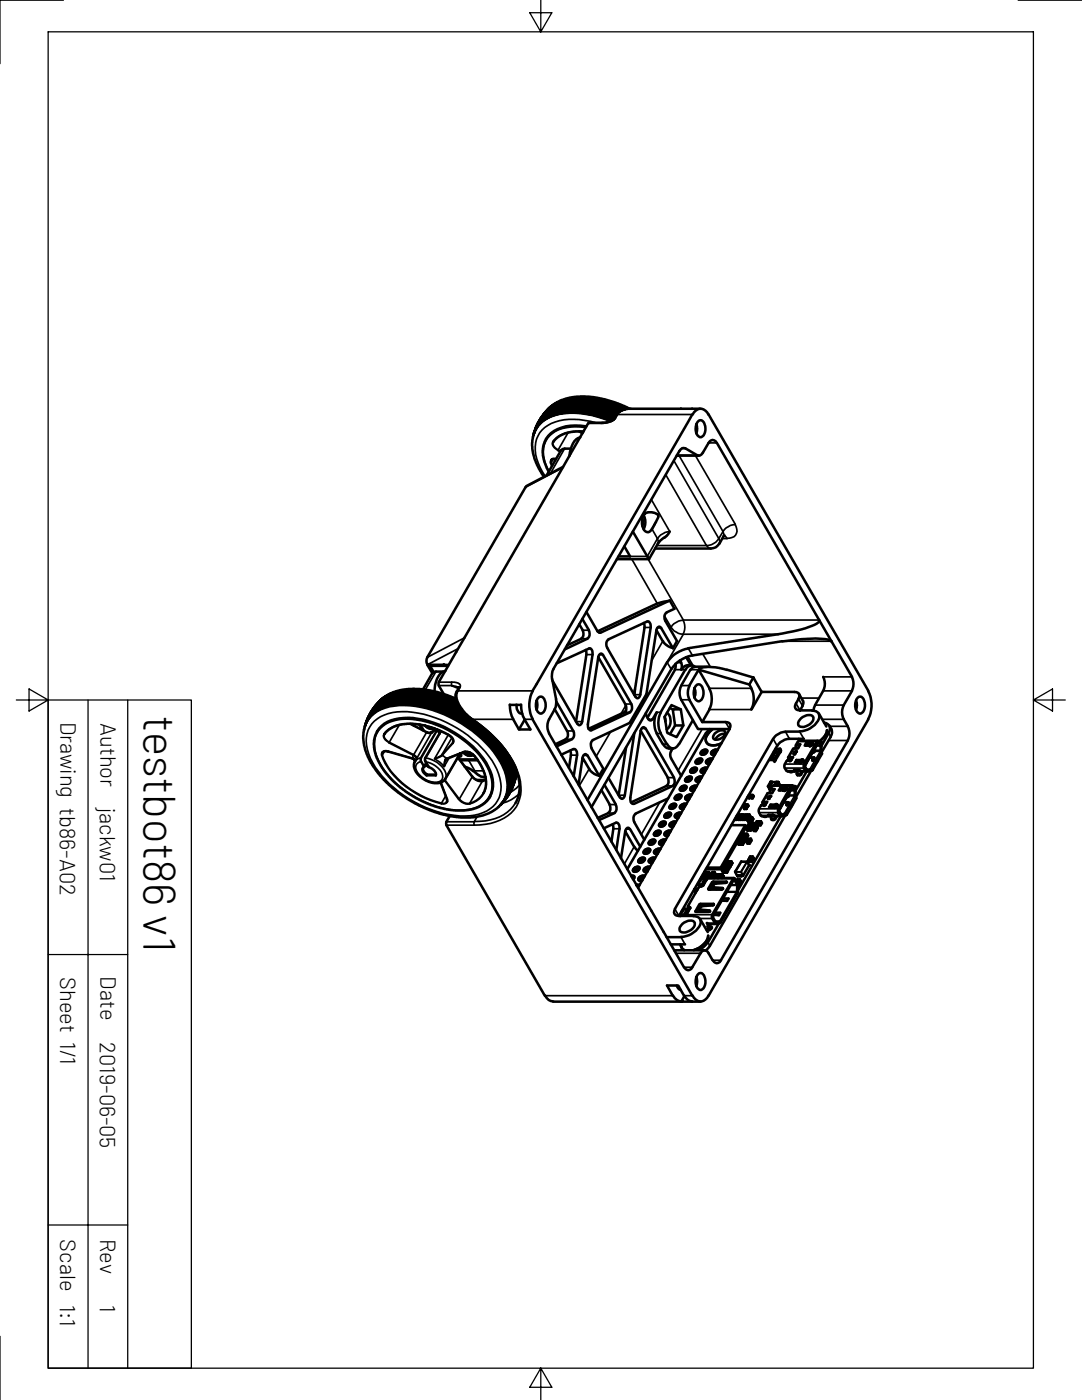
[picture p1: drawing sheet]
<svg xmlns="http://www.w3.org/2000/svg" width="216mm" height="279mm" viewBox="0 0 216 279" stroke-linecap="round" stroke-linejoin="round" font-family="sans-serif">
<defs><g id="words">
<text font-size="9.1" x="28.7" y="142.9" transform="rotate(90 28.7 142.9)">testbot86 v1</text>
<g font-size="4.4">
<text x="12.1" y="144" transform="rotate(90 12.1 144)">Drawing tb86-A02</text>
<text x="20" y="144.3" transform="rotate(90 20 144.3)">Author</text>
<text x="19.9" y="161.2" transform="rotate(90 19.9 161.2)">jackw01</text>
<text x="12" y="195" transform="rotate(90 12 195)">Sheet 1/1</text>
<text x="20" y="194.8" transform="rotate(90 20 194.8)">Date</text>
<text x="19.9" y="207.9" transform="rotate(90 19.9 207.9)">2019-06-05</text>
<text x="12" y="247.4" transform="rotate(90 12 247.4)">Scale 1:1</text>
<text x="20" y="247.2" transform="rotate(90 20 247.2)">Rev</text>
<text x="19.9" y="260.4" transform="rotate(90 19.9 260.4)">1</text>
</g>
</g></defs>
<g fill="none" stroke="#000" stroke-width=".51">
<path d="M112.1 80l.1 .1M112.5 79.9h.1M112.6 79.9l-.9 1.2-.7 1.6M112.6 79.9h.1M112.7 79.8l-.8 1-.8 1.9h-.2l.7-1.6 .9-1.2M112.7 79.8l-.2 .1M112.9 79.8l.2-.1-.9 1.1-.7 1.8h-.2l.6-1.6 .7-.9 .3-.3M112.9 79.8l-.8 1.2-.8 1.6M112.9 79.8h.1M113.1 79.9l.4-.3-1 1.3-.7 1.6h-.2l.7-1.5zM113.3 79.7l-.9 1.3-.7 1.5M113.4 79.8h.1"/>
<path d="M113.7 79.6h.2l-1.2 1.6-.4 1.2-.2 .1 .4-1.2 1.2-1.7-1.1 1.6-.5 1.3M113.7 79.7h.1M114.1 79.5v.1M114.1 79.5l-.9 1.1-.7 1.8M114.1 79.6l-.9 1.3-.7 1.5M114.2 79.6h-.1M114.3 79.5l-.8 1.1-.9 1.8h-.2M114.3 79.5h-.2M114.5 79.5l-1.1 1.5-.5 1.3h.2l.7-1.7 .9-1.1M114.5 79.5l.1 .1M114.6 79.6l-1 1.3-.7 1.4M114.6 79.5v.1"/>
<path d="M114.7 79.5h-.2M114.9 79.5l-.9 1.1-.7 1.7M114.9 79.5h.1M114.9 79.5h.2l-.9 1.2-.7 1.6h-.2M115 79.5h.1M115 79.5l-1 1.4-.6 1.4M115.2 79.6l.4-.1-.8 1-.8 1.8h-.3l.6-1.4zM115.4 79.5l-1.1 1.7-.5 1.1M115.4 79.5h.1M115.8 79.4l.2 .1-.7 .9-.9 1.9h-.2l.9-2 .8-.8M115.9 79.5l-.8 1.1-.8 1.7M115.9 79.5h.1"/>
<path d="M116.2 79.5h.3l-1 1.4-.6 1.4M116.2 79.5l-1.2 1.9-.4 .9h.3M116.2 79.5l-.8 1.4-.7 1.4M116.3 79.5h.2M116.7 79.5h.1M116.7 79.5h.3M116.7 79.5l-.9 1.2-.7 1.6M116.8 79.5l-1 1.4-.7 1.4M116.8 79.5h.1M117 79.5l-.8 1.1-.9 1.7h-.2M117.2 79.5h.2M117.2 79.5l-1.2 1.9-.4 .9 .2 .1"/>
<path d="M117.2 79.5l-.9 1.4-.7 1.4M117.3 79.6h.1M117.4 79.5l-.8 1.2-.8 1.7M117.6 79.5l.3 .1-.9 1.3-.7 1.5h-.3l1.1-2.1 .6-.8-1 1.6-.6 1.3M117.7 79.6h.2M118.2 79.6l-.7 .9-1 2M118.2 79.6h.2M118.2 79.6v.1M118.2 79.7h.2M118.2 79.7l-1.2 1.7-.4 1.1M118.4 79.6l-.8 1.2-.8 1.7h-.3M118.6 79.7l-.7 1.1-.9 1.7"/>
<path d="M118.6 79.7h.3l-.7 1-.9 1.9M118.6 79.7l.1 .1M118.7 79.8l-.8 .9-.8 1.8M118.7 79.8h.1M119.1 79.8l-1.5 2.8M119.1 79.8h.3M119.1 79.8l-.7 1-.9 1.8M119.2 79.8l.1 .1M119.4 79.8l-.7 .9-1 2-.2-.1M119.6 79.9h.2l-.8 1.3-.8 1.6-.2-.1 .7-1.5 .9-1.3M119.6 79.9l-.8 1.2-.8 1.6M119.6 79.9l.2 .1"/>
<path d="M120.1 80l.3 .1-.9 1.2-.7 1.5h-.3l.5-1.1zM120.1 80v.1M105.1 97l-19.8 34.2a1.46 1.46 0 0 0 0 1.4M106.4 86.8l-.2 2.2 .2 1.7 .7 2.1 1.4 2.4M106.5 86.7l-.1 .2M106.6 86.1l-.2 .8M106.7 86l-.2 .6 .1-.2M106.8 85.5l-.2 .9M107.1 84.9l-.5 1.4 .3-1M107.4 84.3l-.6 1.7 .4-1.2M107.8 83.7l-.9 2 .6-1.6M108.2 83.1l-.7 1.1-.4 1.2 .2-.7 .6-1.2"/>
<path d="M108.6 82.5l-.7 1.1-.7 1.6 .5-1.3 .5-.9M109 82l-.9 1.4-.7 1.5 .6-1.4 .7-1.1M109 82.9l-.3 .8M109.5 82.4l-.5 1.1M109.5 81.6h.1M109.6 81.4l-1 1.3-.7 1.7 .8-1.9 .8-.9M109.6 81.4l-.1 .2M109.7 81.3l.1-.1-.7 1-1 2 .7-1.6 .9-1.2M109.9 81.1l.2-.1-.8 1-.8 1.9 .1-.4M109.9 81.8l-.6 1.6M110 81.2l-1 1.1-.7 1.7 .2-.1M110.2 80.9h.1"/>
<path d="M110.4 80.8l-.2 .1M110.4 80.9l-1 1.1-.8 1.8 .8-1.8 .8-1.1M110.5 81.4l-.9 1.8M110.5 80.9l.5-.4-.8 .9-.9 2h-.1l.5-1.4zM110.5 80.7l.2-.1-.8 .9-.5 .9-.3 1.1-.2 .1 .6-1.5 1-1.3M110.8 80.6h.1M111 91.6h-.6l-.4 .3M111 80.9l-.7 1.1-.4 1.1M111.1 80.4h.1M111.3 80.3l-.2 .1M111.3 80.3l-.9 1.1-.7 1.8-.2 .1 .9-2.1 .7-.8M111.5 80.3l-.9 1.1-.7 1.7"/>
<path d="M111.5 80.3l.1-.1-.9 1.1-.7 1.7-.2 .1M111.5 80.3h.1M111.6 80.5l-.9 1.2-.4 1.2M111.8 80.1l-.7 .8-.7 1.2-.2 .9M111.8 80.1h.2l-1 1.2-.6 1.6-.2 .1M111.8 80.1v.1M112.1 80.1l.2-.2-.8 1.1-.8 1.8h-.2l.6-1.4zM112.2 80.1l-.9 1.1-.7 1.6M112.4 93.2l-7.3 3.8M112.6 89.5h1.3M112.7 89.5l-.7 .3-2.9 5.1M115.6 86.1l.6 .3"/>
<path d="M115.8 87.3a2.79 2.79 0 0 0-1.9 2.4l-.3 1.3M116.4 86.1h-2.1l-1.7 .4-1.3 .7-.9 1M117 82.5l.2 .1M117 85.1a8.2 8.2 0 0 0-7.6 1.9l-.9 1.6-.2 1.8 .3 1.6 .9 2.1M117.3 84.5l-29.8 51.6M119 83h.2M120.1 80.1h.2M120.1 80.1l-1 1.5-.6 1.2M120.5 83.4l.2 .1M120.6 80.1l.3 .1-.9 1.2-.7 1.6M120.6 80.1l-1.1 1.7-.5 1.2M120.6 80.1l-1.6 2.9"/>
<path d="M120.6 80.2h.2M121.1 80.3l.2 .1M121.1 80.3h.3M121.1 80.3l-1.6 2.8 .2 .1 1.7-2.9M121.1 80.3l-1.6 2.8M121.1 80.3h.1M121.5 83.8l.2 .1M121.6 80.4l.3 .1-1.7 2.9M121.6 80.5h.2M121.6 80.4l-1.6 2.7v.2h.2M121.6 80.4v.1M121.6 80.5l-1.6 2.8"/>
<path d="M122 84h.1M122.1 80.6h.2M122.1 80.6l-.6 1-1 1.8M122.1 80.6l-.6 .8-1 2M122.1 80.6l.2 .1M122.4 80.6l-1.7 2.9M122.6 80.7l.3 .2M122.6 80.7l-1.6 2.9 .2 .1 1.7-2.8M122.6 80.8l.3 .1M122.6 80.7v.1M122.6 80.8l-1.6 2.8M123.1 80.9l-1.6 2.9z"/>
<path d="M123.1 80.9v.1M123.1 80.9l.3 .1-1.6 2.9M123.1 81l.3 .1M123.6 81.2l-1.6 2.8M123.6 81.2h.1M123.6 81.2l.3 .1M123.6 81.2h.3M123.9 81.2l-1.5 2.5M124.1 81.4l-.4 .8M124.1 81.4h.3l-.3 .5M124.1 81.4l.2 .1M124.1 81.4l-.5 .8"/>
<path d="M124.1 81.4h.1M124.6 81.6h.1M124.6 81.6l-.1 .1M124.6 81.6l.2 .1M125.6 81.6l-2.7-1.3-3.7-.9-2.4-.3-3 .2-2 .6-1.9 1.2-1.4 1.7-.9 1.9 .6-1.6 .9-1.2M135 90.9h.2M135.1 90.8l4.3 .1M135.6 90a.86 .86 0 0 1 1.2-.5l2.3 1.3M135.6 90l-25.2 43.5M138.1 82.7l-31.8 55.2M138.2 82.8a1.68 1.68 0 0 1 1.6-1.2 1.68 1.68 0 0 1 1.6 1.2M138.9 84.8h.1"/>
<path d="M138.9 84.6a2.65 2.65 0 0 1 0 1.9M139.3 84.1a.76 .76 0 0 1 .9-.2 .76 .76 0 0 1 .4 .8 2.03 2.03 0 0 1-.7 2.5 1.64 1.64 0 0 1-1-2.2zM139.8 81.6h-14.5l-1.6 .5-.6 .6-.5 .9-.8 .5-1 .2-3.2 .1-.2 .1M141.4 82.7l31.9 55.2M143 88.4a.84 .84 0 0 0-.8-.6 .84 .84 0 0 0-.8 .6l-1.1 1.9a.86 .86 0 0 1-1.2 .5M143 88.4l20.4 35.3M123.1 111.6h6.4M124.6 109.1l1.1 1.9h-2.3M126.3 106.1l3.2 5.5M128.2 103.5l.1 .7-.1 .7M128.4 102.8a3.1 3.1 0 0 1 0 2.8M128.4 102.8a2.83 2.83 0 0 0 .4 3.2 1.01 1.01 0 0 0 1.4-.6l1.2-2.2v-.4l-.5-.3-.8-.3-1.1 .1-.5 .5"/>
<path d="M133.6 106.1l-.6 .9-.9 .6-.7 .7-1.9 3.3M133.6 119.9l-2.4 .5M143.6 108.5a1.87 1.87 0 0 1-1.8 1h-11.1M144.6 106.8l-1 1.7M75.8 139.9l-.9 1-.9 2 .7-1.8 .7-.8M75.9 139.8h.1M75.9 139.8l-1 1.1-.7 1.8M75.9 139.7l-1 1.4-.6 1.4M75.9 139.7v.1M76.1 139.6l-1 1.3-.7 1.6M76.1 139.6l-.2 .2M76.1 139.6h.1"/>
<path d="M76.2 139.5l-.1 .1M76.2 139.5l-1 1.3-.8 1.6M76.3 139.4l-1 1.4-.6 1.4 .1-.1M76.3 139.4h.1M76.5 139.3l-.2 .1M76.5 139.3l-1.1 1.5-.6 1.3M76.6 139.2l.2-.1-1.1 1.3-.6 1.5M76.6 139.2h.1M76.6 139.2l-1 1.2-.7 1.6M76.8 139.7l-.9 1.7M76.9 139l.1-.1-1 1.3-.7 1.6M76.9 139v.1"/>
<path d="M76.9 139l-1.1 1.5-.6 1.3M77.2 138.9l.1-.1-.8 .9-.9 1.9M77.2 138.9h.1M77.2 138.9l-1.2 1.5-.5 1.2M77.3 139.2l-.6 1-.4 1.1M77.5 138.7l.2-.1-1 1.3-.7 1.5M77.5 138.7h.1M77.5 138.7l-1 1.3-.6 1.5 .1-.1M77.8 138.5l.1 .1M77.8 138.5l-1 1.3-.6 1.6M77.9 138.8l-.9 1.4-.4 .9M78 138.4l-.2 .1"/>
<path d="M78 138.5l-1 1.2-.7 1.6M78.1 138.4h.1M78.1 138.4l.3-.1-1.1 1.4-.6 1.4M78.1 138.4l-.9 1.3-.7 1.5M78.5 138.4l-.8 1-.7 1.7M78.5 138.3h.1M78.7 138.2l-.2 .1M78.7 138.2l-.9 1.2-.8 1.6-.1 .1 .5-1.4 1.1-1.4M78.9 138.1l.1 .1M78.9 138.1h.2l-.7 .8-1 2-.1 .1M78.9 138.1l-1 1.4-.7 1.5M78.9 138.2h.1"/>
<path d="M79 138.2l-1.1 1.3-.6 1.4M79 138.3l.5-.3-1 1.1-.7 1.7h-.2l.8-1.8zM79.2 138l.1 .1-1 1.3-.6 1.4M79.3 138.1h.1M79.6 138l.2-.1-.8 1-.8 1.8-.2 .1M79.6 138l-.8 1-.8 1.8M79.6 138h.1M79.7 138h.1M79.7 138l-.8 1-.8 1.8M80.1 137.9l.2-.1-1 1.3-.7 1.6h-.2l.7-1.6zM80.1 137.9v.1M80.1 138l-.9 1.1-.7 1.6"/>
<path d="M80.4 137.8h.2l-.8 1.1-.8 1.7h-.2M80.5 137.9h.1M80.9 137.8h.2l-.8 .9-.9 1.8M80.9 137.8h.1M80.9 137.8l-1.1 1.5-.5 1.3 .2-.1M80.9 137.8l-1 1.2-.7 1.6M81.3 137.7h.2l-1 1.4-.6 1.4h-.2l.6-1.4zM81.3 137.8l-1.1 1.6-.5 1.1M81.3 137.8h.1M81.7 137.7h.3l-1.2 1.7-.5 1.1h-.2l.5-1.3zM81.7 137.8h.2M81.7 137.7l-.8 1.3-.7 1.5"/>
<path d="M82.2 137.7h.2l-1.1 1.6-.5 1.2h-.2M82.2 137.7l-.8 1-.9 1.8M82.2 137.7v.1M82.2 137.8h.1M82.2 137.8l-1.1 1.6-.5 1.1M82.6 137.7h.2l-1 1.5-.6 1.3h-.2l.7-1.4zM82.6 137.8h.2M82.6 137.7l.1 .1M82.7 137.8l-1.1 1.5-.5 1.2M83.1 137.7l.2 .1-1.1 1.6-.5 1.1h-.3l.7-1.4zM83.1 137.8h.1M83.1 137.8l-1 1.4-.6 1.3"/>
<path d="M83.6 137.8h.2l-.7 .9-.9 1.9h-.3l1.1-2.1 .6-.7-1.1 1.5-.5 1.3M83.6 137.8l.1 .1M84 137.8h.3l-1 1.5-.7 1.4-.2-.1 .8-1.6 .9-1.1M84 137.9h.2M84.1 137.9l-.9 1.1-.7 1.6M84.5 138h.2M84.5 137.9l-.9 1.3-.7 1.5M84.5 137.9h.3l-.9 1.2-.8 1.6h-.2l.7-1.4zM85 138l-.8 1.1-.8 1.7M85 138l-.8 1.1-.8 1.7h.2l.8-1.7 .9-1.1M85 138h.2M85 138h.1"/>
<path d="M85.3 132.7l1 1.7M85.5 138l-1.3 2.1-.3 .7 .2 .1M85.5 138l.2 .1-.9 1.4-.7 1.4M85.5 138.1h.2M85.5 138l-1.6 2.8M85.6 132.6l.9 1.5M85.7 132.5l.4 .3M86 138.2l.1 .1M86 138.1l.2 .1M86 138.2l-.9 1.3-.7 1.5M86 138.1l-1 1.5-.7 1.4h.3l.7-1.4 .9-1.4M86 138.1v.1"/>
<path d="M86.1 132.9h3.3M86.4 138.3l.3 .1M86.5 138.3h.2M86.5 138.3l-.9 1.3-.8 1.5M86.5 138.3l-1.1 1.7-.5 1.1M86.7 138.3l-.9 1.4-.7 1.4h-.3M87 138.4l-1.7 2.8 .3 .1 .7-1.5 .9-1.3M87 138.4l-1.6 2.8M87 138.5h.2M87 138.4h.2M87.5 138.5l.2 .1-1.6 2.8h-.2M87.5 138.6h.2"/>
<path d="M87.5 138.5v.1M87.5 138.6l-1.6 2.8M87.5 138.5l-.9 1.4-.7 1.5M87.5 136.8l1 1.7M87.6 136.1v.7M88 138.7l-1.6 2.8M88 138.7l.2 .1M88 138.7h.2M88 138.7h.1M88.2 138.8l-1.6 2.8M88.4 134h-1.4l-.7 .3-1.9 3.3M88.4 138.9l.2 .1"/>
<path d="M88.5 138.9l-1.7 2.7M88.5 138.9l-1.6 2.7M88.5 138.8l.2 .1M88.6 132.5l.3 .3M88.7 138.9l-1.5 2.7h-.4M88.9 133.9a3.5 3.5 0 0 0-2.2 3.4v.7M88.9 139.1h.3M89 139l-1.6 2.9M89 139l.2 .1-1.5 2.6-.1 .2-.3-.1zM89.5 139.3l.2 .1M89.5 139.2l.2 .1M89.7 139.3l-1.6 2.8-.3-.1 1.6-2.6 .1-.2-1.6 2.8"/>
<path d="M90 139.5l-1.7 2.7M90 139.5l.2 .1M90 139.4l.2 .1M90.2 139.5l-1.6 2.8-.3-.1M90.4 139.7l.3 .1M90.5 139.6l-1.6 2.9M90.5 139.6l.2 .1M90.7 139.7l-1.6 2.8h-.2M90.9 139.4l-3.7-1.3-2.6-.5-2.2-.1-2 .1-1.8 .5-1 .5-1.5 1M90.9 139.9l.2 .1M91 139.8l-1.6 2.9M91 139.8v.1"/>
<path d="M91.4 137.2l.2 .1-.7 1.4 .2 1.3 1.1 1.8 2 1.8M106.3 137.9a6 6 0 0 0 0 5.6M107 139.9h.1M107.1 139.8a2.65 2.65 0 0 1 0 1.8M107.4 139.2a.76 .76 0 0 1 .9-.1 .76 .76 0 0 1 .4 .7 2.03 2.03 0 0 1-.7 2.6 1.64 1.64 0 0 1-1-2.2zM110.2 135.6l.8 3.9a3.4 3.4 0 0 1-.3 2.1M110.2 135.8l5 8.6M110.4 133.5a3.4 3.4 0 0 0-.2 2.1M111 140l3.5 6.1a1.21 1.21 0 0 1-.4 1.4l-3.1 1.5M115.6 124.6l.7 1.2M116 127.5l-2.8 1.3M116.2 123.5l1.3 2.3"/>
<path d="M116.2 125.8l.2 .3a1.21 1.21 0 0 1-.4 1.3M116.9 129.7l.1 .9M117 122.1l2.3 3.9M117 130.6l-2.1 13.4M117.2 127.5l-4.5 2.1M117.5 125.8l.1 .3a1.21 1.21 0 0 1-.4 1.3M118.2 130.6a.85 .85 0 0 0-.6-1.2l-6.5 3M118.2 130.6l-2 13.4a.6 .6 0 0 1-.8 .7l-.2-.3M119.4 131.1l-2.1 13.4a.85 .85 0 0 0 .7 1.2M119.4 131.1l5.5 9.7 .1 .8-.2 .5-.3 .1M120.3 130.7l-.3-.3a.75 .75 0 0 0-.6 .7M120.3 130.7l5.7 9.8"/>
<path d="M121.4 127.6a1.21 1.21 0 0 0-.2 1.6M126.6 138.6v.1M128.5 124.3l.1 .9-2 13.4M129.1 124l-7.7 3.6M129.2 124a.85 .85 0 0 1 .6 1.2l-2 13.4a.6 .6 0 0 1-.8 .7l-5.8-10M131.1 120.4l-11.8 5.6M131.9 125.3l2.4 4.1M131.9 125.3l-.3-.2a.75 .75 0 0 0-.6 .7M132.2 128l-1.2-2.2-2 12.7-3.4 5.8-7.3 3.4M132.3 128a3 3 0 0 0 2 1.3M132.8 123.9l2.3 4-.8 1.5M133 122.2l1.6-.7-1-1.7-13.8 6.4h-.3l-.2-.2"/>
<path d="M133 122.3a1.21 1.21 0 0 0-.2 1.6M133.1 132.2l-15.9 27.5M134.7 133.6l-5.5 9.6M134.8 132.5l-.1 1.1M135.7 131.8l.2 .4M135.9 132.2a1.44 1.44 0 0 1 0 1.4M135.9 136.9a3.1 3.1 0 0 0 0 2.8l3.4 5.8h6.3M136.7 133.6l-4.9 8.6M136.9 131.1l1 1.7M137.2 132.8h.8M137.2 132.8a1.38 1.38 0 0 0-1.2 .9M137.4 129.4a6.4 6.4 0 0 0-4.3 2.8"/>
<path d="M137.5 136.8l1.9-3.2 2.2 3.8M137.5 139.7l2.6 4.4M137.6 136.9a3.1 3.1 0 0 0 0 2.8M137.8 133.6l-1.9 3.2M138.6 137.3a2.65 2.65 0 0 1 0 1.9M138.6 133.1l-.6 .2-.2 .4M138.6 133.1h2.8M138.7 133.1a1.18 1.18 0 0 0-1.9 .6M138.9 136.8a.76 .76 0 0 1 .9-.1 .76 .76 0 0 1 .4 .7 2.03 2.03 0 0 1-.7 2.6 1.64 1.64 0 0 1-1-2.2zM139.4 133.7a2.86 2.86 0 0 1 2.7-.6l2.9 .6M139.4 133.6l10.1 3M141.5 137.4a4.5 4.5 0 0 1 0 4.2"/>
<path d="M145 133.6l5.3 1.6M149.9 137.4a4.5 4.5 0 0 1 0 4.2M150.3 135.2l-.8 1.4 .4 .8M150.3 135.2l1.7 2.9M152 138.1h6.5a.83 .83 0 0 1 .9 .4 .83 .83 0 0 1-.1 1M152 138.1l-2.1 3.5M156 128l-17.8 2.8a6.4 6.4 0 0 0-4.3 2.8l-15.9 27.5M156.1 128a28.6 28.6 0 0 1 9.4-.3l.4 .3M159.3 139.5a1.85 1.85 0 0 0-.6 1.9l.2 .2 .7 .2M159.4 138.5l.8 1.4M160.2 139.9a1.97 1.97 0 0 1-.6 1.9M163.4 123.8v.3a15.4 15.4 0 0 1-6.2 2.1l-19.9 3.2"/>
<path d="M163.4 123.7l6.6 11.4M164.3 135.1a3.1 3.1 0 0 1 0 2.8l-1.7 2.8M170 135.1a3.1 3.1 0 0 1 0 2.8M170 137.9l-1.6 2.8M170.8 139.8a2.65 2.65 0 0 1 0 1.8M171.2 139.2a.76 .76 0 0 1 .8-.1 .76 .76 0 0 1 .4 .7 2.03 2.03 0 0 1-.7 2.6 1.64 1.64 0 0 1-1-2.2zM173.2 137.9a6 6 0 0 1 0 5.6M72.9 144.8l-.4 2 .1 1.9 .6 1.8 1.1 2.1 1.5 2.2 1.8 1.8 2.7 2.2 2.5 1.5 3 1.4 2 .7 2.1 .5 2 .3 2.6-.1 1.8-.3 1.2-.5 1.2-.6 1.3-1.2M72.9 144.7v.1M73 144.4l-.1 .4M73.2 143.8l-.3 .9M73.2 143.7l-.3 1.1"/>
<path d="M73.4 143.2l-.4 1.3M73.5 143.1l-.4 1.1M73.7 142.6l-.6 1.6M73.8 142.5l-.6 1.4 .1-.1M74.1 142l-.8 1.8M74.2 141.9l-.8 1.7M74.3 142.5l-.1 .2M74.5 141.4l-.7 1.2-.4 1M74.9 140.9l-.6 .9-.7 1.6 .4-1.1 .5-1M74.9 141.9l-.1 .2M75 140.8l-.9 1.4-.4 .9M75.1 141.9l-.1 .1"/>
<path d="M75.3 140.4a6.8 6.8 0 0 0-1.5 2.7M75.3 141.3l-.2 .6M75.8 140.7l-.4 1.1M76.2 140.2l-.6 1.4M76.3 150.2l.5-.3h.5l5.2 1.5M76.4 141.3l-.2 .1M76.7 146.6l.9-1 1.4-.7 2.2-.5 1.6 .1 3.3 .7 2.7 1.1 1.4 .9 .3 .6-.1 .3M76.7 141.1l-.2 .1M78.9 140.6l.8-1.7 .8-1-.3 .2-.7 .9-.7 1.6M81.9 144.4l3.3 1.8 .8 .1 .5-.5 .7-.2 .5 .8M82.4 144.5l.2 .3M82.5 151.4l.3 .3"/>
<path d="M82.5 151.4l.3 .4M83.7 144.6l.6 1.1M83.9 144.7l.7 1.1M84.4 153.2a1.25 1.25 0 0 0 .8 1.4M84.6 153v.1a.85 .85 0 0 0 .2 1.4l.3 .2M84.6 152.9v.1M84.8 144.8l.6 .5a1.15 1.15 0 0 0 1.3 0M84.8 144.8l.6 .4a1.14 1.14 0 0 0 1.2 .1M85 152.3l-.4 .7M85.1 154.7h1.9M85.4 152.9h-.7M85.5 153h.1"/>
<path d="M85.7 145.1h.1M85.8 145.2h.2M86.4 141.5l.2 .1M87 154.6h-1.8l-.1 .1M87.9 156.2l1.3 3.3v.5M88 145.9l-3.2 5.4v.6l.7 1.1a1.85 1.85 0 0 1 1.5 1.8M88.6 152.8h.1M88.9 151.6h.1M88.9 151.7l.3-.3 3.6-1.4 .6 .1 1.1 .6 1.3 1.8 1 2.1 .2 2-.1 .8-.5 .9M91.1 140.1l-1.5 2.7-.2-.1M91.4 151.1l3.2 4.3 .6 .3 .8 .2 .9-.3M91.4 140.7l-1.3 2.3-.3-.1 1.5-2.5-1.4 2.5"/>
<path d="M91.6 141l-1.3 2.1 .3 .2 1.1-2.1M91.7 151.6h3.5M91.8 151.7h3.5M91.8 150.5h.2M91.8 150.4l-3.1 5.3-.5 .4-.7 .2h-1.2l-.9-.3-1.2-.7-.9-.8-.5-.8-.2-.7v-.7l.4-.7M91.9 150.4l.1 .4-.6 .2M92.1 141.7l-1 1.8-.3-.1 1.1-2-1.1 2M92.3 141.9l-1 1.7M92.5 150.1l.2 .3a1.43 1.43 0 0 0 1.7 .2l-.4 .2a1.59 1.59 0 0 1-1.5-.6M92.5 142.1l-.9 1.7-.3-.1M92.7 153l1.2 .5 .5 .4M92.7 142.3l-.9 1.6 .2 .2"/>
<path d="M92.8 150v.2M92.9 150l-.1 .2h.5M92.9 142.5l-.9 1.6zM93.1 142.7l-.9 1.5 .3 .2 .8-1.5M93.3 150.2l.2 .3 .1-.3M93.3 150.1v.1M93.6 143.1l-.9 1.4 .3 .2 .8-1.4M93.6 150.2h.1M93.6 150.2l.3 .3h-.4M94 143.4l-.8 1.4 .2 .2M94.2 143.6l3 2.2 1.9 1.9 1.8 2.1 1.3 2.2 .9 2 .6 2.5-.2 2.2-.6 1.6M94.2 143.6l-.8 1.3"/>
<path d="M94.4 153.8l1.1 .9M94.4 143.8l-.8 1.3 .3 .2M94.7 143.9l-.8 1.4M94.9 144.1l-.8 1.4 .2 .1 .8-1.4-.8 1.4M95.3 144.4l-.8 1.4M95.5 154.7l.5 .3 .9 .1M95.5 144.5l-.8 1.4-.2-.1M95.6 144.6l-.9 1.3M95.8 144.7l-.9 1.4 .2 .2M96 144.9l-.9 1.4M96.2 145.1l-.9 1.3 .2 .2M96.4 145.2l-.9 1.4 .9-1.4"/>
<path d="M96.6 145.4l-.8 1.3 .1 .2 .9-1.4M96.9 145.6l-.9 1.4M97 145.8l-.9 1.4 .3 .1M97.2 145.9l-.9 1.4M97.2 145.9l-.8 1.4M97.5 146.1l-1 1.4 .2 .2 .9-1.4-.9 1.4M97.8 158.9a6.1 6.1 0 0 0-.3-5.8 20.3 20.3 0 0 0-14.1-9.6 9.6 9.6 0 0 0-6.7 .9 5 5 0 0 0-1.7 2.1l-.4 1.2 .1 1.8 .4 1.5 .9 1.8 1.2 1.7 1.7 1.8 2 1.6 2.1 1.4 2.6 1.2 2.4 .8 2 .4 2.7 .1 1.7-.3 1.3-.5 1.5-1.1 .6-.9M97.8 146.4l-.9 1.5 .2 .1M98 146.6l-.9 1.4M98.2 146.8l-.9 1.5M98.3 146.9l-.9 1.5M98.4 147l-.9 1.4-.3-.1"/>
<path d="M98.6 147.2l-.9 1.3 .1 .3 .8-1.2 .1-.3-1 1.5M98.9 147.5l-.9 1.4 .1 .3 1-1.5M99.1 147.7l-1 1.4M99.3 147.9l-1 1.5 .1 .2 1-1.6M99.4 148l-1 1.5M99.6 148.3l-1 1.4 .1 .2 1-1.5M99.7 148.4l-1 1.5M99.9 148.6l-1.1 1.6 .2 .1 1-1.5M100 148.7l-1 1.6M100.2 149l-1.1 1.5 .2 .2 1-1.6M100.3 149.1l-1.1 1.6M100.5 149.3l-1.1 1.6 .1 .2 1.1-1.6"/>
<path d="M100.6 149.4l-1.1 1.6M100.6 159.9l-.5 .5M100.8 159.4l-.1 .2M100.8 149.7l-1.1 1.6 .1 .2 1.1-1.6M100.8 149.8l-1.1 1.6M100.9 159.5l-.8 .9M100.9 154l.1 .2M101 150l-1.1 1.7M101.1 150.2l-1.2 1.6M101.1 150.2l-1.1 1.7-.1-.2M101.3 150.4l-1.2 1.7 .1 .2 1.1-1.8M101.3 155.2l.9-1.2 .5-1.1-.5 1-.9 1.4"/>
<path d="M101.3 158.9l-1 1.2 .7-.8M101.3 150.5l-1.1 1.7M101.4 157.6h-.1M101.5 150.7l-1.2 1.8 .1 .2 1.2-1.8M101.6 150.8l-1.2 1.8M101.6 158.3l-1.1 1.6 .9-1.2M101.7 151l-1.2 1.9 .1 .1 1.2-1.8M101.7 156.9l-.3 .4M101.7 140.6a5.7 5.7 0 0 0 .7 2.9M101.7 140.7h2.3M101.7 151.1l-.3 .7-.9 1.2M101.7 158.2l-1 1.4"/>
<path d="M101.9 151.4l-1.2 1.8 .1 .2M101.9 151.5l-1.2 1.9M102 151.6l-1.2 1.9M102 157.7l-1.2 1.8M102 156.3l-.6 .7M102 157.6l-.5 .9-.7 .8 .1-.2M102.1 151.7l-.6 1.1-.7 .8 .1 .2M102.1 151.8l-.6 1.1-.7 .9M102.2 151.9l-1.3 1.9M102.2 155.6l-.8 1M102.2 157.1l-.6 1.2-.7 .9M102.2 152l-1.2 2"/>
<path d="M102.3 152.1l-.4 .8-.9 1.2M102.3 152.2l-1.3 2M102.4 154.9l-1 1.4M102.4 152.4l-.4 .8-.9 1.3M102.4 152.3l-.5 .9-.9 1.2 .1 .2M102.4 143.6l1.1 2h2.3l-1.2-2M102.5 156.5l-.1 .3a5.2 5.2 0 0 1-1.4 2.1v.1l1.1-1.5 .2-.6M102.5 152.5l-1.4 2.1M102.5 154.2l-1.1 1.8M102.5 152.6l-.3 .7-1 1.5v.1l.7-.7 .7-1.5M102.6 156.3l-.6 1.2-1 1.2 .1-.2M102.6 152.7l-.6 1.1-.8 1.1"/>
<path d="M102.7 153.5l-.4 .8-1 1.3M102.7 155.8l-.7 1.6-.9 1.2M102.7 153l-.5 1.2-.9 1.1M102.8 153.1l-.7 1.5-.8 .9v.2l.9-1 .6-1.5M102.9 155.1l-.1 .1M102.9 153.4l-.7 1.5-.9 1 .1 .1 .8-1 .7-1.5M102.9 155.1l-.6 1.7-1.1 1.6 1.2-1.6 .3-1.1M102.9 155.2l-.6 1.6-1 1.3M102.9 154.7v.2M102.9 155.1l-.7 1.8-.9 1.2M103 154.9l-.8 1.7-.9 1.2v-.2M103 154.4v.2"/>
<path d="M103 154.8l-.8 1.8-.9 1M103 153.6l-.7 1.4-.9 1.3M103 154.1l-.1 .7-.5 1.1-1 1.2 1.2-1.8 .4-1.2M103 153.9v-.2l-1 2-.6 .7v-.2M103 154.6l-.7 1.7-1 1.1 .1-.1M103 153.8l-.5 1.3-1.1 1.7 1.1-1.6 .5-1.3M103 154.4l-.8 1.9-.8 1M103 140.6a1.74 1.74 0 0 0 .9 1.8h.3M103 153.8l-.1 1.3M104 140.6a5.7 5.7 0 0 0 .6 2.9M104.7 143.6l-1.2 2M106.3 143.6l31.8 55.1"/>
<path d="M109.6 146.4l26.9 46.6M110.7 141.6a5.6 5.6 0 0 0-1.5 3.3l.4 1.4M110.7 141.6l2.6 4.5a1.21 1.21 0 0 1-.4 1.4l-2.1 1M113.8 149.8l.1 .9-.4 2.5M114.4 149.5l-2.4 1.1M114.5 149.5a.85 .85 0 0 1 .6 1.2l-.6 4.2M117.2 150.8l-.4-.3a.75 .75 0 0 0-.6 .7M117.2 150.7l2.3 4.1M118 149.4l2.4 4-.9 1.4M118.3 147.7a1.21 1.21 0 0 0-.2 1.6M119.5 154.8a2.98 2.98 0 0 1-1.9-1.3l-1.4-2.3-.8 5.4M120 157.7l1.7 2.9"/>
<path d="M120.6 156.6l2.3 4M121.4 155.2l2.3 4M123.9 142.5l-6.5 3M124.6 142.2l-.6 .3M124.9 149.2l-1.5 9.5M125.7 142.2l-7.7 3.6M125.9 140.5l.2 .3a1.21 1.21 0 0 1-.4 1.3M126.6 146.3l-1.9 12.4a.6 .6 0 0 1-.8 .6l-.2-.2M127.8 145.8l-2 13.4a.85 .85 0 0 0 .6 1.2M127.8 145.8l5.5 9.4M128.8 145.4l-.4-.3a.75 .75 0 0 0-.6 .7M128.8 145.4l5.7 9.8"/>
<path d="M128.9 142.3l.5 1.3M129.4 143.5l.4 .3 .4-.3M131 146.4l1.2 2.1M131 142.2l-.8 1.4M131.1 142.2a4.5 4.5 0 0 0 0 4.1M131.8 146.4l1.3 2.1M131.9 142.2a4.5 4.5 0 0 0 0 4.1M132.3 148.5a1.38 1.38 0 0 0 1.2 .9M132.6 143l.2 .9M133.1 148.5a1.23 1.23 0 0 0 1.2 .9 1.23 1.23 0 0 0 1.2-.9M133.1 142.2a2.17 2.17 0 0 1-.1 3.3M133.2 155.2l.1 .3a1.21 1.21 0 0 1-.3 1.3l-7.1 3.3"/>
<path d="M133.3 159.3l-6.5 3.1M133.5 149.4h.8M133.6 141.3l.6 .3M133.9 149.9a1.44 1.44 0 0 0 0 1.4M133.9 151.3l2 3.6M134 140.7l1.8 .9 .6 3.2-1.4 2.3-1.9-.8-.5-3.3zM134.2 149.4l-.3 .5M134.2 156.8l-7.7 3.6M134.5 155.2l.1 .3a1.21 1.21 0 0 1-.4 1.3M134.9 158.9l.7-.3 .3 .1a.81 .81 0 0 1-.4 .8 .81 .81 0 0 1-.8-.1zM135 159l.7-.2-.1 .3-.5 .3-.2-.1zM135.8 141.6h-1.6l.5 3.2"/>
<path d="M135.9 157.1l.7-.3 .3 .1a.81 .81 0 0 1-.4 .8 .81 .81 0 0 1-.8-.1zM136.1 157.2l.6-.1v.3l-.6 .2-.2-.1zM136.4 144.8h-1.7l-1 1.7M136.9 155.3l.8-.3 .3 .1a.81 .81 0 0 1-.4 .8 .81 .81 0 0 1-.9-.1zM137.1 155.4l.7-.2-.1 .3-.5 .3-.3-.1zM137.8 159l-.3-.2-.4 .2-.2 .3 .3 .1 .4-.2M138 153.5l.7-.3 .3 .1a.81 .81 0 0 1-.4 .8 .81 .81 0 0 1-.8 0zM138 158.7a.77 .77 0 0 0-.9 0 .77 .77 0 0 0-.3 .8h.7M138.1 153.6l.7-.1-.1 .3-.5 .3-.2-.2zM138.3 143.7l-2.8 4.8M138.8 157.2l-.3-.2-.4 .2-.1 .3 .3 .1 .3-.2M139 156.9a.77 .77 0 0 0-.8 .1 .77 .77 0 0 0-.4 .7h.7"/>
<path d="M139 151.7l.7-.3 .4 .1a.81 .81 0 0 1-.4 .8 .81 .81 0 0 1-.9-.1zM139.2 151.8l.7-.2-.1 .3-.6 .3-.2-.1zM139.9 155.4l-.4-.2-.4 .2-.1 .3 .3 .1 .4-.2M140 149.9l.8-.3 .3 .1a.81 .81 0 0 1-.4 .8 .81 .81 0 0 1-.9 0zM140 155.1a.77 .77 0 0 0-.8 0 .77 .77 0 0 0-.3 .8h.7M140.2 150l.7-.1-.1 .3-.5 .3-.3-.2zM140.8 146.3l-15.6 27.1M140.9 153.6l-.4-.2-.3 .2-.2 .3 .3 .1 .4-.2M141.1 153.3a.77 .77 0 0 0-.9 .1 .77 .77 0 0 0-.3 .7h.7M141.6 141.6l-1.5 2.5h4.7M141.6 145.5l-.7 .8M141.9 151.8l-.3-.2-.4 .2-.1 .3 .3 .1 .4-.2"/>
<path d="M142.1 151.5a.77 .77 0 0 0-.8 0 .77 .77 0 0 0-.3 .8h.6M142.2 145.5l-.8 .8a1.39 1.39 0 0 0 .1 2.3l.4 .1a3.4 3.4 0 0 0 2-.3M142.7 146.3l.9-.5a.78 .78 0 0 1 1.1 .4 1.65 1.65 0 0 1-2.4 1.2 1.02 1.02 0 0 1 .4-1.1zM143 150l-.4-.2-.4 .2-.1 .3 .3 .1 .4-.2M143.1 149.7a.77 .77 0 0 0-.8 .1 .77 .77 0 0 0-.3 .7h.7M144.7 146.4h-.3a1.96 1.96 0 0 0-1.7 1.2M144.7 144.1a.83 .83 0 0 1 1 .4 .83 .83 0 0 1-.2 1M145.6 145.5l-18.3 31.7M149.2 159h.2l.2 .3M149.2 159l.3 .3M149.6 159.3h-.1M149.6 158.7l-.2 .3h.4l.2-.3-.2 .3"/>
<path d="M149.8 159l.1 .3h-.3M149.8 159h.2M149.8 159l.1 .3h.3M150 159.3h.1M150 159l.2-.3 .2 .2-.2 .4M150 159l.2 .3M150.2 158.7h-.8l-.2 .3M153.1 158.4l-1 1.7M153.2 159.3l.1 .1M153.3 159.4v.1M153.3 159.4h.2M153.5 151.7h.8l.3 .4"/>
<path d="M153.6 158.9l-.4 .4M153.6 158.9h.2M153.6 157.6l.1 .7M153.8 159h-.3l-.3 .4M153.8 158.9l-.3 .5M154.1 156.9h-.5l.2 .4M154.1 156.9l-.4 .7M154.1 156h-.4l-.5 .9 .3 .6h.2M154.1 156.1h.1M154.3 147.4l-19.6 34M154.3 157.5h.3l-.5 .8h-1M154.3 157.5l-.1 .6"/>
<path d="M154.3 157.5l.1 .2M154.4 150.1h.1M154.5 156.7l.4-.6h-.8l-.5 .8M154.7 151.7l.1 .1M154.7 150.1h.1M154.7 151.7h.1M154.8 149.4h.9M154.9 156h.4l.3 .7M155.7 150.1h.1M155.7 157.7h.1M155.7 157.2l.1 .2h.9M155.7 150.1l-1 1.6"/>
<path d="M155.8 157.4l-.1 .3M155.9 149.8l-.2-.4-1.4 2.3M156.2 157.6v.1M156.3 157.5v.2M156.4 157.7l.1 .2M156.6 152.6v.6M156.6 153.3l.3 .5M156.6 157.6v.1M156.7 157.5l-.5 .1M156.7 157.2l.1 .2M156.7 146h2.9M156.7 146a3.3 3.3 0 0 0-2.4 1.4"/>
<path d="M156.8 157.7l-.4 .1M156.8 157.4l-.2 .2M156.9 157.2l-.3 .4M156.9 157.1v.1M156.9 157.1l-1.2 .1-.3 .5h1l-.1 .1M156.9 153.8l.2 .2 2-.1 .2-.1M156.9 157.2l-.1 .2M157 157.1l.1 .3-.3 .3M157 151.8l-.4 .7M157.1 151.8h-.1M157.1 159.1h.1M157.4 154l.3 .1 .5-.1"/>
<path d="M157.4 151.6l-.1-.5h.9l-.5 .8h-.2l.1-.1M157.4 151.6h.5M157.4 158.3l-.3 .7h.2M157.4 158.3l-.1 .7M157.4 158.8l-.1 .2M157.4 151.6v.1M157.5 151.3h.6zM157.5 151.3h.1M157.7 151.7l-.6 .1M157.7 151.7h.2l-.3 .1M157.7 151.6v.1M157.7 151.6l-.1 .1"/>
<path d="M157.9 156.8l-2.5 4.5M157.9 156.9h.3M157.9 156.8h.3l.1 .1M158.1 156.7l-3.8 .1-.2 .1M158.2 157l-2.6 4.5M158.2 157.1h.1M158.2 157.1l-2.7 4.5M158.2 157h.1M158.2 149.4l-.9 1.8M158.4 150.4l.1 .1M158.4 153.8v.1M158.4 156.9l-.2 .2 .3-.1"/>
<path d="M158.4 156.9h.1M158.4 153.8l.1-.1 1.1 .1M158.4 153.8l.2 .1M158.4 150.5h.3M158.5 150.1l-.2 .3M158.5 156.8l-.1 .1M158.5 159h.2M158.5 156.9h.2M158.5 150.3v.2M158.5 157.6v1.3M158.6 157l-.1 .1M158.6 157l.2 .1"/>
<path d="M158.7 156.9l.2 .3M158.7 157.4l-.2 .1M158.8 159l.1 .3M158.8 149.1v.3M158.8 148.8l-.1 .3M158.8 157.4l-.1 .1M158.9 150.1l-.3 .2M158.9 148.7l-.1 .1M158.9 157.2l-.1 .2M158.9 151.7l-.3 .5 1 .1M158.9 151.7h1M158.9 151.7l.1 .2"/>
<path d="M158.9 159.3l-.8 1.5M158.9 150l-.3 .5M159 154.5l.1 .2M159 149.9l-.5 .2M159 150h.1M159 151.9h.9M159 151.9l-.1 .3M159.2 148l-.4 .6M159.3 153.8l.1-.1-.4 .8M159.4 148.6l.3-.1-.5 .9h-.9M159.4 147.4l.2 .4M159.4 148.7l-.1 .5"/>
<path d="M159.4 147.9l-.2 .1M159.4 147.8h3.9M159.4 148.5l.2 .3M159.6 153.8v.1M159.6 152.2l.1 .1M159.6 141.8h2.4M159.6 152.2h.2M159.7 154.4l-.6 .1M159.8 152.1l.1 .1M159.9 152.2l-.3 .1M159.9 152.2h.1M159.9 143.3l1.1-.6a.87 .87 0 0 1 .9 .1 .87 .87 0 0 1 .4 .9 2.38 2.38 0 0 1-2.8 1.2 1.04 1.04 0 0 1 .4-1.6z"/>
<path d="M159.9 151.7l.1 .1M159.9 151.6v.1M160 151.6h.1M160 151.8l-.2 .3M160 154l-.3 .4M160.1 151.6l-.3 .5M160.1 151.6l-.1 .2M160.2 152l-.3 .1M160.2 154l-.4 .6-.7 .1M160.2 151.6l.1 .2M160.4 151.8l-.2 .2M160.4 147.4h-2.9a3.3 3.3 0 0 0-2.4 1.4l-19.6 34"/>
<path d="M160.4 152.6v.6M160.4 152.4l.2 .3M160.4 153.3h.1M160.4 153.3l.1 .1M160.5 153.4l.1 .2M160.6 152.2l-.1 .2M160.6 152.7v.4M160.6 153.1l-.2 .2M160.6 152.7h.1M160.6 153.1h.1M160.6 153.2h.1M160.6 153.6l.1 .2 .3-.1"/>
<path d="M160.7 152.7h-.1M160.7 153.2l.3 .5M160.7 153.8l.3 .1-2.2 3.9M160.7 152.6v.1M160.7 153.2h.1M160.8 153.2l.1 .3M160.8 148.8h.1M160.8 148.3l.2 .2h.8M160.8 148.3l-.2 .5h.9M160.8 148.3h1M160.9 152.4l-.1 .2M160.9 153.5l.1 .2"/>
<path d="M161 148.5l-.2 .3M161 153.7h.5M161.5 148.6l-.2 .2M161.5 153.6l.1-.1 .1 .3M161.5 148.6v.2M161.5 148.6h.3M161.5 151.2l1 .1-.4 .3M161.5 148.8v.1h.2M161.5 151.2h.9M161.5 148.8l.1 .2M161.6 153.6l.2 .1M161.6 153.5h.1"/>
<path d="M161.7 153.8l-.2 .2-1.8-.2M161.7 153.8h.1M161.8 148.7h-.3M161.8 148.8l-.1 .1M161.8 153.8h.2M161.8 148.3l.1 .2M161.8 153.8l-3 5.2h-.1v-1.5M161.8 153.6l.1 .1M161.9 148.5l-.1 .3M162 141.8a1.25 1.25 0 0 1 1.4 .6 1.25 1.25 0 0 1-.2 1.5 4.5 4.5 0 0 1-3.6 2.1M162.1 148.3h-.1M162.1 148.2l-.3 .1"/>
<path d="M162.1 151.7v.1M162.1 148.2l-.4 .6M162.1 148.3l-.1 .2M162.1 148.2l.2 .3M162.1 151.6v.1M162.1 148.7l-.3 .1M162.1 153.6l-.1 .1M162.1 151.8h.5M162.2 153.7l-.1 .1M162.3 150.2h.1M162.3 148.5l-.1 .2M162.4 151.4l-.3 .2"/>
<path d="M162.5 151.2v.1M162.6 149.9l-.3 .3M162.6 149.7l-.1 .2M162.6 149.9l-.2 .2M162.6 151.8l.2 .1M162.6 149.7v-.3l-.4 .7 .1 .1M162.6 140.8l-.3 1M162.9 151.8v.1M162.9 151.9l.1 .2M163 152.1l-.8 1.5M163.1 148l.2-.1 .2 .1M163.2 151.9l-.2 .1"/>
<path d="M163.3 148.1l-2.4 4.2M163.3 148l-2.6 4.7M163.4 148l-.3-.1-2.5 4.3M163.4 142.4l1.5 2.6M163.5 148h.1M163.5 148l-.2 .2M163.6 150l.2 .1M163.6 148.1l-.2 .1M163.6 148h-.1M163.7 148.7v1.2M163.7 148h.1l.2 .3M163.7 149.9v.1"/>
<path d="M163.7 148.6v.1M163.7 148.1l-.1 .1M163.7 148.1l.2 .1M163.8 148.5l-.2 .1M163.8 148.6l.1 .3M163.9 149.7l-.1 .3M163.9 150.1l.1 .1M163.9 150.2l.1 .2M163.9 148.9v.8M164 148.5l-.1 .1M164 148.3l-.1 .2M164 150.4l-.8 1.4-.2 .1"/>
<path d="M164.4 144.2a1.23 1.23 0 0 1 1.1 .8 1.23 1.23 0 0 1-.2 1.3M165 145.7a3.2 3.2 0 0 1-1.5 2.3M165.4 146.3l-1.5 2.5M165.5 144.8a1.85 1.85 0 0 1 .2 2.2M165.8 147l-1.8 3.1M168.4 140.8a3.1 3.1 0 0 0 0 2.8l.8 1.3M169.2 145a3.1 3.1 0 0 1 0 2.8l-25.4 43.8a.84 .84 0 0 1-.8 .6 .84 .84 0 0 1-.8-.6l-.8-1.4a.84 .84 0 0 0-.8-.5 .84 .84 0 0 0-.8 .5l-1.7 2.8a.84 .84 0 0 1-.8 .6 .84 .84 0 0 1-.8-.6M170.6 140.8h.4M173.3 143.6l-31.9 55.1a1.68 1.68 0 0 1-1.6 1.2 1.68 1.68 0 0 1-1.6-1.2M89.7 162.9l-.7 1.3 .1 .5 19.6 34M100.1 160.4l-.2 .2 .1-.1M100.5 160l-.5 .5"/>
<path d="M121.4 162.3l-2.1 .9M121.6 160.6l.2 .3a1.21 1.21 0 0 1-.4 1.3M122.3 164.5l.1 .9-.4 2.6M122.6 162.3l-3.1 1.4M122.9 160.6l.1 .3a1.21 1.21 0 0 1-.4 1.3M122.9 164.2a.85 .85 0 0 1 .7 1.2l-.6 4.2M122.9 164.2l-2.4 1.1M124.8 165.9a.6 .6 0 0 1 .7-.6l2.3 3.7M125.9 174.8l.7 .1-.1 .4-.1 .2M126 175h.4l-.2 .3M126.5 173.3l.8-.3 .3 .1a.81 .81 0 0 1-.4 .8 .81 .81 0 0 1-.9-.1zM126.7 173.4l.7-.2-.1 .3-.6 .3-.2-.1z"/>
<path d="M126.8 162.4a1.21 1.21 0 0 0-.2 1.6l2 3.6M127 176.6l.6 .1M127 176.8l.4 .2M127.3 169.8l-.7-.8-1.8-3.1-.9 5.4M127.6 171.4l.7-.2 .4 .1a.81 .81 0 0 1-.5 .7 .81 .81 0 0 1-.8 0zM127.8 171.5l.6-.1v.3l-.6 .3-.2-.2zM128.4 175.1l-.3-.1-.4 .2-.1 .3 .3 .1 .4-.2M128.6 174.9a.77 .77 0 0 0-.8 0 .77 .77 0 0 0-.3 .8h.6M128.7 169.7l.7-.3 .3 .1a.81 .81 0 0 1-.4 .8 .81 .81 0 0 1-.9-.1zM128.8 169.8l.7-.2-.1 .3-.5 .3-.2-.1zM129.5 173.4l-.3-.2-.4 .2-.1 .3 .2 .1 .4-.2M129.7 167.9l.7-.3 .3 .1a.81 .81 0 0 1-.4 .7 .81 .81 0 0 1-.8 0z"/>
<path d="M129.7 173.1a.77 .77 0 0 0-.9 0 .77 .77 0 0 0-.3 .8h.7M129.8 167.9l.7-.1-.1 .3-.5 .3-.2-.2zM130.5 171.5l-.3-.1-.4 .2-.1 .3 .3 .1 .3-.2M130.7 171.3a.77 .77 0 0 0-.8 0 .77 .77 0 0 0-.4 .8h.7M130.7 166.1l.7-.3 .4 .1a.81 .81 0 0 1-.4 .8 .81 .81 0 0 1-.9-.1zM130.9 166.2l.7-.2-.1 .3-.6 .3-.2-.1zM131.6 169.8l-.4-.2-.3 .2-.2 .3 .3 .1 .4-.2M131.7 164.3l.8-.3 .3 .1a.81 .81 0 0 1-.4 .7 .81 .81 0 0 1-.9 0zM131.7 169.5a.77 .77 0 0 0-.8 0 .77 .77 0 0 0-.3 .8h.7M131.9 164.3l.7-.1-.1 .3-.5 .3-.3-.2zM132.6 167.9l-.4-.1-.3 .2-.2 .3 .3 .1 .4-.2M132.8 167.7a.77 .77 0 0 0-.9 0 .77 .77 0 0 0-.3 .8h.7"/>
<path d="M132.8 162.5l.7-.3 .4 .1a.81 .81 0 0 1-.5 .8 .81 .81 0 0 1-.8-.1zM133 162.6l.6-.2v.3l-.6 .3-.2-.1zM133.6 166.2l-.3-.2-.4 .2-.1 .3 .3 .1 .4-.2M133.8 160.7l.7-.3 .4 .1a.81 .81 0 0 1-.4 .8 .81 .81 0 0 1-.9-.1zM133.8 165.9a.77 .77 0 0 0-.8 0 .77 .77 0 0 0-.3 .8h.7M134 160.8l.7-.1-.1 .3-.6 .2-.2-.1zM134.7 164.3l-.4-.1-.4 .2-.1 .3 .3 .1 .4-.2M134.8 164.1a.77 .77 0 0 0-.8 0 .77 .77 0 0 0-.3 .8h.7M135.7 162.6l-.3-.2-.4 .2-.1 .3 .3 .1 .4-.2M135.9 162.3a.77 .77 0 0 0-.8 0 .77 .77 0 0 0-.4 .8h.7M136.7 160.8l-.3-.2-.4 .2-.1 .3 .3 .1 .4-.2M136.9 160.5a.77 .77 0 0 0-.8 .1 .77 .77 0 0 0-.3 .7h.6"/>
<path d="M138.6 177.7v-.2l-.1 .2M138.6 177.6h.1M138.6 177.6h.5M138.7 177.5h-.1M138.7 177.5h.4M138.7 177.7h.4M139 177.8h-.4l.2 .4M139.4 176.5l.1 .2M139.5 176.7h.8M140 175.4l-.6 1a.74 .74 0 0 0 1.1-.3h-.2l.3-.7 .5-.1-.8 1.4M140.2 175.2h6.3M140.2 175.3l-.5 .1"/>
<path d="M140.3 174.5l.2 .3M140.3 176.7l-.9 .4-2.1 3.7v.1l.3 .1M140.3 174.5h.1M140.5 176.1l.1 .2M140.5 175h-.5M140.5 174.1l.3 .4M140.5 174.1h.1M140.5 174.8v.2M140.5 174.8h.1M140.6 173.9l.2 .4M140.6 174.8l.2 .2h.4M140.6 174.8h.5"/>
<path d="M140.7 175.7h.2M140.8 174.5h.1M140.8 174.6h.4M140.8 174.6l-.2 .2M140.8 174.5l-.3 .3M140.8 174.3v.2M140.8 174.3h.1M141 174.2l.1-.2h.4l.1 .3-.1 .2M141 174.2l-.2 .4M141 174.2h.4M141 175.6h-.2l-.3 .5M141.1 173.1h2.7l.2 .4"/>
<path d="M141.2 174.6l.1 .2-.1 .2-.1-.2zM141.2 174.6l.1 .2M141.3 174.8h.1M141.4 177.4v.1M141.4 174.2l-.2 .4M141.4 174.2l.1 .3M141.4 177.5h2.6M141.5 174l-.1 .2M141.5 174.5h.1M141.5 174.4v.1M141.5 174.5l-.2 .3M141.7 174.8l.2 .2h.4"/>
<path d="M141.7 174.8h.5M141.9 174.6h.3M141.9 174.6l-.2 .2M142 174.2h.5l.1 .3M142 174.2l-.1 .4M142.1 176.1l-.8 1.3M142.1 176.1l.2-.2h2.6l.1 .2M142.2 177l.1 .3M142.2 174.8l.1 .2 .1-.2M142.2 176.9l-.4 .6M142.2 176.9h.1M142.2 176.3l-.7 1.2"/>
<path d="M142.2 174.6l.2 .2M142.2 174.6v.2M142.4 177.2v.1M142.4 174.8h.1M142.4 177.3l1.8 .2M142.4 176.5l-.2 .6 2 .1M142.6 174l-.4 .6M142.6 174.5h.1M142.6 174h-.4l-.2 .2M142.6 174l.1 .3-.1 .2M142.6 174.5l-.2 .3M142.6 177.3v.1"/>
<path d="M142.6 176.4l-.1 .1M142.6 177.3l.6 .1M142.6 175h.5l.1 .2M142.8 174.7h.5zM142.8 174.7l-.3 .5M142.8 176.2l.1 .2M142.8 174.7h.1M142.9 174.5l-.1 .2M143 174.5h.4l.1 .3M143.1 175h.1M143.3 174.7l.1 .2M143.4 175h.4l.2 .2"/>
<path d="M143.4 174.5h.1M143.4 175l-.1 .2M143.4 175h.1M143.6 174.7h.5l.2 .3M143.6 174.7h.1M143.6 174.7l-.2 .3M143.8 173.1l4.9-8.4 .2 .3-4.9 8.5h-3.2M143.8 175h.1M144 179.7l1.1 .1M144.1 174.7h.1M144.1 179.7l1 .1M144.1 173.8l.2 .3"/>
<path d="M144.2 177.2v.2l-.2 .1M144.3 177.4h.1M144.3 174.1h.1M144.3 174.1h.6M144.3 179.3h1.1l-.3 .5M144.3 175l-.2 .2M144.3 173.4h.8M144.3 173.4l-.2 .3M144.3 173.8l.2 .3M144.3 173.4h.1M144.4 174.8l-.2-.3h-.5l-.1 .2h.5l.2 .3M144.4 174.8l-.1 .2"/>
<path d="M144.4 174.8h.1M144.5 173.1h.1M144.5 173.4l-.2 .3M144.7 173.1h.1M144.7 173.8l.2 .3M144.7 172.7h.1M144.8 176.2l-2.1 .2M144.9 172.3h.1M144.9 172.6l-.2 .5 .1 .3M144.9 172.7h.1M144.9 176.2h-2.4l-.2 .1M144.9 173.4l-.2 .3"/>
<path d="M145 176.1l-.2 .1M145 176.1h.1M145.1 172.3h.1M145.1 173.1h.1M145.1 171.9l-.2 .4 .2 .3M145.1 171.9h.8M145.1 173.4l.2 .3-.2 .4M145.1 171.9h.1M145.1 174.1h-.2M145.1 173.4h.1M145.2 173.4h.3M145.2 173.4h.1"/>
<path d="M145.3 172.7h.1M145.3 173.7h.1M145.4 171.9l-.3 .4 .1 .3-.1 .5 .1 .3M145.5 173.4h.1M145.5 172.7h.4M145.5 172.3h.1M145.7 173a.86 .86 0 0 0-1-.4l-.3 .5 .2 .3M145.8 171.9l-.3 .4 .2 .4M145.8 173l-.3 .4M145.9 172.7h.1M145.9 171.9h.1M145.9 171.9l.2 .4-.2 .4"/>
<path d="M146 164.7h2.7M146.1 172.3h.1M146.3 175.4l.1-.1 .3 .1M146.3 175.4l-4.2 7.1M146.5 175.6l-4.3 7.2M146.6 175.6l.5 1M146.7 174l.4 .7M146.7 175.4l.5 .9M146.8 163.2l.2 .2M146.9 163.6h-.3M147 163.4h.1M147 175.7h.1"/>
<path d="M147 177.9v.2M147 176.6l.1 .1M147 163.4l-.1 .2M147 162.8l.2 .3M147 178.1l-3.3 5.8M147.1 174.8h.1M147.1 163.3h.1M147.1 176l.3 .1M147.1 163.3l.2 .3h.5M147.1 163.3l-.1 .1M147.1 176.7v1.2M147.2 163.1h.5l.2 .3"/>
<path d="M147.2 174.8h.8M147.2 162.6l.1 .3M147.2 163.1l-.1 .2M147.2 176.4l.1 .3M147.2 168.2h.1M147.3 176.6h.1M147.3 176.1l.2 .3M147.3 176.7l-.1 1.6-3.4 5.8M147.4 162.7h.1M147.4 162.7h.4l.2 .3-.1-.2M147.4 162.7l-.2 .4M147.4 168.2h.1"/>
<path d="M147.4 167.8h.1M147.4 167.8l-.2 .4 .2 .4h.9M147.4 167.8h.9M147.5 176.4h.1M147.5 175.7h-.5h.5l.2 .3M147.5 175.7l.2 .3M147.5 175.7h.1M147.6 175.5l.2 .4M147.6 167.6l.2 .2M147.7 175.5h-.5l-.3 .4M147.7 167.9h.1M147.7 167.8h.1"/>
<path d="M147.7 167.8l-.3 .4 .2 .4-.2-.4M147.7 167.8l-.3 .4M147.7 176h.1M147.7 176l-.3 .6M147.8 175.9h.1M147.8 163.3l.2 .3h.5M147.8 163.3h.1M147.8 168.2h.1M147.8 175.9l-.1 .1M147.8 167.6l.2 .2M147.8 167.1l-.1 .4M147.9 162.7l-.5 .1"/>
<path d="M147.9 167.1h.8M147.9 172h1.2M147.9 172l-1.2 1.9M147.9 163.4l-.2 .2M147.9 163.1h.6M148 174.8v.1M148 162.6l.1 .2M148 162.6h-.6v.1M148 166.8h.1M148 167.8l-.2 .4 .2 .4M148 167.1l-.1 .4M148 167.8h.1"/>
<path d="M148 174.7v.1M148 166.8l.2 .3M148.1 174.8h.1M148.1 174.8l-.1 .1-.8-.1M148.1 174.8l-.9-.1v.1M148.2 162.8l.4-.1 .2 .3-.2-.2M148.2 162.6l-.4 .7M148.2 166.8l.2 .3M148.2 166.8h.1M148.3 167.8l.2 .3M148.3 166.4h.1M148.3 166.4h.8l.2 .4-.2 .4h-.4"/>
<path d="M148.3 166.4l-.3 .4M148.3 167.8h.1M148.3 162.6h.4l.2 .3M148.4 161.2h.4M148.4 163.1l.2 .3M148.5 167.1l-.2 .4M148.5 168.2l-.3 .4M148.5 167.9h-.2M148.5 166.4l-.3 .4M148.6 163.4l-.1 .2M148.6 163.4h.1M148.6 163.3h.1"/>
<path d="M148.6 166.8h.1M148.6 167.9h.1M148.6 163.3l.2 .3h.6M148.6 166.8l.3 .4M148.7 160.7l.1-.2h.4l.2 .3-.1 .1M148.7 160.7l-.2 .3h.4h-.4l-.1 .2 .1 .3h.4M148.7 160.7h.4l.1 .3M148.7 167.1l.1 .4-.2 .4h-.2l-.2-.3M148.7 163.3l-.1 .1M148.7 162.6h.1M148.7 163.1l-.1 .2M148.8 163.1h.1"/>
<path d="M148.8 163.1h.4l.2 .3M148.8 167.5h.1M148.9 161l.1 .3-.1 .2-.1-.3zM148.9 166.4h.1M148.9 165.4h.1M148.9 166.4l-.3 .4M148.9 162.7h.6M148.9 162.7l-.1 .4M148.9 162.7v.1M149 162.8h.1M149 168.1h.4M149 168.1l.1 .3h.5"/>
<path d="M149.1 165.4h.1M149.1 172l.4 .7-1.3 2M149.1 167.9l-.1 .2M149.1 167.9h.4M149.2 163.8h.1M149.2 160.5l-.3 .5 .1 .3M149.2 163.8l.2 .3M149.2 163.1h.1M149.2 160.9v.1M149.2 161l-.2 .3M149.3 166.8h.1M149.3 171.7h.1"/>
<path d="M149.3 164.6h.1M149.3 163.6h.5l.2 .4M149.3 164.9l-.2 .5 .2 .3M149.3 171.7l.2 .3h.5M149.3 165h.1M149.3 167.6l-.2 .3M149.3 167.6h.4M149.3 163.6l-.1 .2M149.4 171.5h.5M149.4 164.2h.5M149.4 168.1l.2 .3M149.4 162.7l.2 .4 .1-.2"/>
<path d="M149.5 162.8l.1 .3M149.5 165.4h.1M149.5 163.3h.5l.2 .3M149.5 164.6h.1M149.5 163.3l-.2 .3M149.5 163.3h.1M149.5 167.9l-.1 .2M149.5 167.9l.1 .2M149.5 162.6l.2 .3M149.6 162.6h-.5l-.2 .1M149.6 171.1h.5l.2 .3M149.6 164.9l-.1-.3 .2-.4-.2 .4 .2 .3-.2 .5 .1 .3"/>
<path d="M149.6 168.1h.1M149.6 168.2h.1M149.6 168.1v.1M149.6 168.2v.2M149.7 170.9h.1M149.7 170.9h.5l.2 .4M149.7 170.9l-.4 .8M149.7 162.9h.1M149.7 167.6l.2 .2M149.7 167.6l-.2 .3M149.8 163.6h.1M149.8 167.4l.2 .2-.1 .2"/>
<path d="M149.8 167.4h-.4l-.1 .2M149.8 167.4l-.1 .2M149.9 167.8h.1M149.9 167.8l-.3 .3M149.9 171.5l.2 .3M149.9 164.9l.3 .4M149.9 164.6l.2 .4M149.9 164.6h.1M149.9 164.9h-.8l-.3 .5 .3 .3h.8M150 163.3h.1M150 164l-.1 .1M150 164h.1"/>
<path d="M150.1 171.1l-.5 .1M150.1 163.1l.2 .3M150.1 171.2l.2 .2M150.1 163.1h-.5l-.1 .2M150.1 164.2l-.2 .4M150.1 165.3l-.2 .4M150.2 170.9h.1M150.2 163.6l-.2 .4M150.3 163.4h.1M150.3 165.6h.4l.1 .3h-.4zM150.3 171.5l-.3 .5M150.3 171.5h.1"/>
<path d="M150.3 163.4l-.1 .2M150.3 164.2l.2 .3-.2 .5h-.4M150.4 171.3h.1M150.4 164.2h-.9l-.2 .4 .2 .3M150.4 171.3l-.1 .2M150.5 164.5h.1M150.6 165.1h.4l-.2 .3h-.4zM150.8 164.3h.1M150.8 165.4h-.4l-.1 .2M150.8 165.4l-.1 .2M150.8 165.4l.1 .3M150.9 165.7l-.1 .2"/>
<path d="M151 164.7h.1M151 164.3h.1M151 164.7h.6M151 163.9h.8l.2 .4-.2 .4h-.2M151 163.9l-.2 .4 .2 .4M151 163.9h.1M151.1 164.9l-.1 .2 .1 .2-.2 .4M151.1 164.9l.1 .2-.1 .2M151.1 164.9h-.4l-.1 .2M151.1 165.3h.1M151.2 164.7h.1M151.2 163.9h.1"/>
<path d="M151.2 163.9l-.2 .4 .2 .4-.2-.4zM151.4 164.3h.1M151.5 161.5v.6M151.5 162.2l.3 .5M151.7 163.9l-.3 .4 .2 .4M151.8 162.7l.2 .2M151.8 160.7l-.3 .7M151.9 160.7v.1M152 164.3h.1M152.1 160.6l-.2 .1M152.2 162.9l.7 .1M152.3 160.5v.1"/>
<path d="M152.3 160.5l-.2-.4 1-.1-.5 .8-.2-.1M152.3 160.5h.5M152.4 160.2h.6zM152.4 160.2h.1M152.5 160.7l-.1 .1M152.5 160.6h-.4M152.5 160.6h.2M152.5 160.5v.1M152.6 160.5l-.1 .1M152.7 160.6l-.2 .1M153.1 162.9l-.2 .1M153.2 162.8l.2-.2h.7l.6 .3"/>
<path d="M153.3 162.8l.2 .1M153.8 160.6l.1 .2-.2 .3M153.8 163.4l.2 .2M153.9 160.8h.9l-.1 .3M153.9 163.3v.1M153.9 162.9h-1.9M153.9 163.4h.4M154 163.6h.1M154.1 163.7h.3M154.1 162.7l-.2 .2M154.2 162.7v-.1l-.4 .7M154.5 161.1v.1l.2-.1"/>
<path d="M154.5 161.1l.1 .1M154.5 161.2h.1M154.6 163.5l-.2 .1M154.6 161l.3-.6-.2 .2h-.9l-.3 .5h1M154.7 162.9h1.6M154.7 160.6l.1 .1M154.8 162.9l-.5 .5M155 160.5l-.1 .1M155 160.6l-.1 .2M155 160.5l.2 .1M155.1 162.9l-.4 .6M155.2 160.7l-.1 .3-.4 .1"/>
<path d="M155.3 162.2h.1M155.3 161.5v.6M155.3 161.4l.1 .6M155.3 162.2l.1 .3M155.4 162h.1M155.4 162.1h.1M155.4 162l-.1 .2M155.4 162.6l.1 .1M155.5 161.5l-.1 .1M155.5 162.6l.1 .1M155.6 161.5h.1M155.6 162.7l.2 .2"/>
<path d="M155.6 162.1l.2 .5M155.7 162.2l.1 .3M155.8 162.9l-8.5 14.7M155.8 162.6h.5M155.9 162.6l-.3 .2M156.4 160.1h.9v.2M156.4 162.5l-.1 .1M156.4 162.5l.1 .2M156.5 162.5l.2 .1M156.5 162.4h.1M156.5 162.7l-.2 .2M156.6 162.6l.1 .1-15.1 26.1-.8 .9"/>
<path d="M156.7 162.5l.1 .1M156.9 160.7h.1M157 160.7l.7 .1M157 160.5v.2M157 162.5l-.2 .1M157.3 160.3l-.3 .2M157.4 160.1v.1M157.7 160.7l.1 .1-.1-.1M157.8 160.8l.1 .2M157.9 160.9h.1M157.9 161.1l-.9 1.5-.3 .1M158 160.8l-.1 .2"/>
<path d="M158 160.7l-.1 .1M108.8 198.7a1.86 1.86 0 0 0 1.6 1.2M110.4 199.9h29.4M133 187h2.9M133.9 188.5h2.8M134.2 198.7l-1.1-2h2.2l1.2 2M134.3 198.7a1.98 1.98 0 0 0 1.6 1.2M134.7 181.4a.84 .84 0 0 0-.1 1 .84 .84 0 0 0 .9 .4M135 196.7a1.09 1.09 0 0 0 .8 .9M135.5 182.8h2.8M135.7 188.5l.3 .5M135.8 182.6v.2"/>
<path d="M135.9 188.8l.1 .3 .5 .5M135.9 182l.1 .1M136.1 181.7v.1M136.2 184.4l1.1-.6a.87 .87 0 0 1 1 0 .87 .87 0 0 1 .3 .9 2.38 2.38 0 0 1-2.8 1.2 1.04 1.04 0 0 1 .4-1.5zM136.4 181.6l.3-.2h.6l-.2 .5h-.2M136.4 181.6l-.6 .9M136.5 198.7a1.86 1.86 0 0 0 1.6 1.2M136.6 198.8l-.7 1.1M136.7 182.6h.2M137.1 181.9l.1 .2M137.2 182.1h-.2l-.3 .6M137.2 180.9l.2 .3 .3 .1"/>
<path d="M137.3 181.4l.1 .3M137.6 181l.2 .2-.8 1.3-.5 .1 .4-.7M138.3 182.8a1.25 1.25 0 0 1 1.4 .6 1.25 1.25 0 0 1-.2 1.5 4.5 4.5 0 0 1-3.6 2.1M138.9 195.1h.1M138.9 194.9a2.65 2.65 0 0 1 0 1.9M139.3 194.4a.76 .76 0 0 1 .9-.1 .76 .76 0 0 1 .4 .7 2.03 2.03 0 0 1-.7 2.6 1.64 1.64 0 0 1-1-2.2zM139.5 180.5l-.7 1.5h2.6l.2-.1M139.6 181.5l.1 .2M139.7 181.4v.1l1.9 .2M139.7 183.4l1.5 2.6M139.7 180.4h2.7l-.2 .3-2.1 .1M139.8 180.4l-.2 .1"/>
<path d="M139.8 181.7l1.8 .2M140 180.6l-.8 1.4M140 180.8l-.4 .6M140 181.8l.3 .1M140.6 181.8l-.3 .1M140.6 189.7h-6M141 185.5l.1 .1M141.1 184.2l.2 .2M141.1 184.2l.3 .7M141.1 185.6h.4M141.2 188l-.7 .9-1 .7M141.3 184.4h1.6"/>
<path d="M141.3 186.7a3.9 3.9 0 0 1-2.9 2.9M141.4 184.9h-.2l.3 .4h-.3l.2 .3M141.4 184.8l.2 .3-.1 .2v.3M141.4 184.4l.2 .2-.2 .3M141.5 184.9l.6 .2-.2 .3-.5 .2M141.6 181.7v.2M141.7 181.9h.1M142.1 182.6v.7M142.1 183.3l.6 .9M142.2 183l.6 1M142.3 182.8v.2M142.4 180.6h-2.5l-1 1.4"/>
<path d="M142.4 182.6h1.1M142.4 182.5l1.1 .1M142.5 180.5v.1M142.7 184.2l.2 .2M142.7 182.1l1 .1-.2 .4M143.4 184.3l-2.1 3.7M143.6 183.9l-.8 .1M143.6 184.3l-.7 .1M143.6 183.9h.1M143.8 184.1l-.2 .1"/>
</g>
<g fill="none" stroke="#000" stroke-width=".34">
<path d="M109.8 81.3a9.3 9.3 0 0 1 7-2l1.2 .1a22.9 22.9 0 0 1 7.2 2.2M110 92.3l.2 .6M110 92.3l-.1 .1M110 91.8v.5M110.3 88.2a1.36 1.36 0 0 0 1 1.7M110.3 88.2h.1M110.4 88.2a1.34 1.34 0 0 0 1 1.6M110.4 91.6l-.4 .8M111 91.6a.76 .76 0 0 0-.8 .1 .76 .76 0 0 0-.3 .7l.2 .7M111.3 89.9l.5 .3M111.4 89.8l-.1 .1M111.4 89.8l.5 .2"/>
<path d="M112.3 93.3l-7.4 3.9M112.6 89.5l-2.8 5M113.4 86.3l-2 3.5M115.5 86.1l.7 .4M116.4 86.1a6.6 6.6 0 0 0-6.1 2.1M116.9 85.3a8.9 8.9 0 0 0-6.7 1.2 4.9 4.9 0 0 0-1.4 6l.8 1.6M117 85.2a8.2 8.2 0 0 0-7.7 1.9l-.4 .6M118.9 84.4a13.7 13.7 0 0 0-8.9 .1 5.5 5.5 0 0 0-2.9 7.1 12.3 12.3 0 0 0 1.7 3.4M120.1 84.4l-.1 .1M121.8 84.1a17.3 17.3 0 0 0-11.1-1.2 6 6 0 0 0-4.3 4.3M122.8 83.4l-.7 .7-1 .3-3.8 .1M122.8 83.4l-.2 .1"/>
<path d="M123.2 82.8h-.2M123.2 82.7h14.9M123.2 82.7l-.4 .7M125.9 81.6l-1.4 .1-.8 .5-.5 .5M130 99.7l3.6 6.4a3.3 3.3 0 0 0-2.4 1.4M132.8 94.7l8.2 14.2h-9.9M134.5 91.9l8.9 15.6 .9-1.4M135.1 90.8h4M135.5 90.9l8.8 15.2M136 89.5h.8M138.8 90.9l7.9 13.7M141.4 88.4h1.6"/>
<path d="M126.1 111.6l5 8.8M128.3 102.5l.2 .3M129.3 111.6l7.1 12.1M130.1 105.6l1.1 1.9-2 3.5h-3.5M131.1 107.5l.2 .4v.6M143.6 108.5v-.6l-.2-.4a3.1 3.1 0 0 1-2.4 1.4l.3 .3 .5 .3M144.2 106.1l.2 .4v.6M144.5 106.9l.3 .2 .3 .4h-1M146.7 104.6a1.72 1.72 0 0 1 .2 2 1.72 1.72 0 0 1-1.9 .8M146.7 104.7a3.3 3.3 0 0 0-2.4 1.4M76.1 139.6a9.7 9.7 0 0 1 7.9-1.9l1.1 .2a21.5 21.5 0 0 1 5.9 1.8M85.6 132.6h3.9"/>
<path d="M87 134l-2.1 3.6M87.5 136.1l3.5 .1 .7 .3 .2 .2-.1 .5M87.5 136.8h2.6l1.3 .4M90.1 136.9l1.4 .5M90.2 136.1v.7M91.4 137.9l-.3 .1M91.4 137.9h14.9M91.4 129.5l-6.1 3.2M91.4 137.9l-.3 .6v.6l.6 1.6 1.1 1.5 1.5 1.4M91.8 137.2l-.2 .1M91.8 137.2l-.4 .7M92.7 127.3l-7.4 3.9"/>
<path d="M116 127.5h1.2M116.3 125.8h1.2M117 130.6h1.2M119.5 130.7h.8M119.5 126.3h.3M126.6 138.6h1.2M126.7 137.6l-.4 .7M128.6 125.2h1.2M131.1 125.3h.8M132.2 128l-2.2 3.9M132.6 122.9l1.3 2.3M133.9 125.2a3.3 3.3 0 0 0 2.4 1.4"/>
<path d="M133.9 125.2l-.2 .3M134.7 133.6h2M135.1 132.2h.8M135.9 136.8h1.6M135.9 139.7h1.6M136.3 123.8a3.3 3.3 0 0 0-2.4 1.4M136.3 123.8a3.1 3.1 0 0 1 0 2.8M136.4 126.6h18.8M136.4 123.7h27M136.4 126.6l-3.3 5.6 .8 1.4M137.2 131l1.1 1.8M137.3 129.4l.9 1.4"/>
<path d="M137.8 133.6h1.6M140.2 130.5l1.5 2.6M141.6 137.4h8.3M156 128h9.9M159.3 139.5l.8 1.4M159.9 139.3h3.5M164.3 135.1h5.7M164.3 137.9h5.7M72.7 145.5a6.4 6.4 0 0 1 6-4.6 21.4 21.4 0 0 1 14.4 4.3 21.8 21.8 0 0 1 6.6 6.7M74.7 143.9a10 10 0 0 1 8.8-1.6 23 23 0 0 1 15.2 10.4 7.3 7.3 0 0 1 .6 7.1 7 7 0 0 1-6.5 3.1 22.9 22.9 0 0 1-18.4-10.7 7.3 7.3 0 0 1-.6-7.1zM75.2 146a6 6 0 0 1 5.3-2.6 19.8 19.8 0 0 1 14.6 6.5 10.7 10.7 0 0 1 3.2 7.2l-.3 1.4-.3 .5M75.9 145.4a7.9 7.9 0 0 1 7.2-1.7 20.7 20.7 0 0 1 13.7 8.6 6.7 6.7 0 0 1 .8 6.7 6 6 0 0 1-5.3 2.7 19.8 19.8 0 0 1-13.1-5.2 12.9 12.9 0 0 1-4.4-7.2 4.5 4.5 0 0 1 1.1-3.9z"/>
<path d="M76.3 150.7a16.2 16.2 0 0 0 9.7 8.9l2.1 .7M76.3 150.7h-.1M76.3 150.2v.5M76.6 146.5a6.2 6.2 0 0 1 5.7-2.1l3 .5a14.6 14.6 0 0 1 4.2 1.7M76.6 146.6a1.23 1.23 0 0 0 1.1 1.5M76.6 146.5h.1M76.7 146.6a1.34 1.34 0 0 0 1 1.5M76.7 149.9l-.4 .8M77.4 149.9l4.9 1.5M77.5 150h-.1a.8 .8 0 0 0-.9-.1 .8 .8 0 0 0-.3 .8 16.1 16.1 0 0 0 9.8 9.1 4.9 4.9 0 0 0 2.8 .6 .65 .65 0 0 0 .4-.9l-1.2-3.3M77.6 148.3l4.8 2.4M77.7 148.1l4.8 2.5-.1 .1"/>
<path d="M79.7 144.7l-2 3.4M81.8 144.4l3.3 1.7M82.3 151.4l.3 .1 .2 .3M82.3 151.4h.1M82.4 150.7l.5 .3 .2 .4M82.4 150.7l-.1 .7M82.4 151.4l.4 .4M82.5 150.6v.1M82.5 150.6l.6 .5v.3M83.1 151.4l-.1 .2M83.9 152a1.3 1.3 0 0 0-1 1 1.3 1.3 0 0 0 .5 1.3 4 4 0 0 0 4.4 1.6 1.43 1.43 0 0 0-.1-2.3l-1.3-1-1.5-.6M83.9 152l.7 1.1"/>
<path d="M84.1 151.3a1.28 1.28 0 0 0-1.3 .6M84.1 151.9h-.2M84.1 151.9l.6 1 .3-.7M84.1 151.3v.6M84.9 151.9h.1M84.9 151.3h.1M84.9 151.3v.7M84.9 152l.7 1.1M85 151.3a4.9 4.9 0 0 1 4 3.4l-.1 .7M85.1 146.1l.6 .2 .4-.1-3 5.2M85.1 146.1v.1M85.1 146.1l-2.6 4.5"/>
<path d="M86.7 151.4l1.1 .7 .8 .9M87.2 145.7l-.6 .1-.4 .4M87.2 145.7h.1M87.2 145.7l-3.3 5.6v.7M87.2 145.6v.1M87.3 145.7h.1M87.3 145.7l-3.2 5.6M87.3 145.7l.4 .7M88 145.9l-3.1 5.4M88.2 150.7h.1M88.2 150.6l.1 .1M88.2 150.7l-.5 .4-1 .3"/>
<path d="M88.3 150.7v.1M88.3 150.6h-.1M88.6 155.7l.1 .1M88.7 155.6v.1M88.7 155.8l2.8 3.8M88.8 155.6h.1M88.8 155.6l.1 .1-.3 .1M88.8 155.7l2.9 3.8M88.9 151.7l-.3 1.3M88.9 158.8l-.8 1.5M89.1 151.4l-.4 .4-.1 1.2M89.1 151.4h.1"/>
<path d="M89.5 146.6a1.31 1.31 0 0 1 .9 1.7l-2.1 2.4 .8 .7M89.5 146.6h.1M89.5 146.6l-2.8 4.8M89.6 151.3l-1 1.7M90.2 147.2l-2 3.5-1.5 .7M90.3 148.3h.1M90.4 148l-2.2 2.6M91.4 151.1v.1M91.4 151.2l-2.6 4.4M91.4 151.2l2.8 3.8M91.5 159.5a2.31 2.31 0 0 0 2.2 .9M91.7 159.5h-.2"/>
<path d="M92.5 150.1l-3.4 1.3M92.5 150.1a2.08 2.08 0 0 1 2.2 .8M92.5 150l.1 .1M93.5 151.7l1.2 2.1h-.3M94.2 155l.6 .5a1.82 1.82 0 0 0 1.5 .4l-2.6 4.4M94.2 155l-2.5 4.5M94.3 143.6a23 23 0 0 1 9 10.4 7.3 7.3 0 0 1-1.3 8.3 10.8 10.8 0 0 1-7.3 2.4v-.7M94.3 143.6h.1M94.3 143.6h8.1M94.7 150.9h.1M94.7 150.9a8.2 8.2 0 0 1 2.2 6.2 4.2 4.2 0 0 1-3.2 3.3M94.7 153.8h1.8"/>
<path d="M94.9 155.6h2l-.6 .2M96.3 155.9h.1M96.4 158.3a4 4 0 0 1-3.4 2l-.8-.3-.5-.6M99.7 151.9a8.5 8.5 0 0 1 1.1 7.1l-.3 .8-1.1 1.2M99.9 151.7l-.2 .2M103 153.8l-.1 1.3M103.5 158.5a7.6 7.6 0 0 1-3.3 1.8M103.6 156.7l-.5 .6-1.5 .9M104.6 143.6h1.7M112.9 147.5h1.2M113.2 145.9h1.2M113.9 150.7h1.2"/>
<path d="M114.9 144h1.3M116.4 150.7h.8M117.6 153.5l-2 3.3M117.7 145.8h.3M121.8 146l-2.8 5M123.4 158.7h1.3M124.5 142.2h1.2M124.8 140.5h1.2M124.9 140.8l-1 1.7M128 145.4h.8M129.4 143.6h.8M131 142.2h.8"/>
<path d="M131 146.4h.8M132.2 148.5h.9M133 156.8h1.2M133.3 155.2h1.2M140.1 145.5l-4.8 8.3M141.6 141.6h8.3M144.8 144.1l.8 1.4M153.2 159.3v.1M153.2 156.9h.4M153.2 158.3l-.9 1.7M153.3 156.9v.1M153.3 156.9l.4 .6"/>
<path d="M153.3 159l.1 .2M153.6 156.9v.1M153.6 156.9l.2 .5M153.6 157.4v.1M153.6 151.4h.9M153.6 158.9l.1 .1M153.6 157.6h.6M153.7 157.6h.6M153.8 156h.3l-.5 .9h-.3zM153.8 156.1h-.1M153.9 158.9l-.4 .5M153.9 150.9h.4z"/>
<path d="M153.9 151h.1M154.1 150.7v.1zM154.1 156.9h3.8M154.1 156l-.1 .1M154.1 150.6h.1M154.2 150.4h.4l-.3 .1zM154.2 150.6h-.1M154.2 150.5h.1M154.2 150.6h.1M154.3 150.6l.1 .1 .1-.1-.1 .2zM154.3 147.4l.8 1.4M154.3 150.2a.18 .18 0 0 1 .3-.2 .18 .18 0 0 1 .1 .2z"/>
<path d="M154.3 151.1h.1M154.3 151.1h-.5h.5M154.4 150h.6zM154.6 156.7l.3-.7h.3l-.3 .7M154.6 149.7h.9M154.8 149.4h.9M154.9 156v.1M155 150h.1M155.2 156.1h.1M155.5 149.7l-1.1 1.9 .2 .4 .2-.2M155.5 149.7l.2-.2 .2 .3-.2 .3M155.6 156.7h.1"/>
<path d="M155.6 156.7l-.3-.5-.3 .5M155.7 157.6h.5M156.3 157.5l-.1 .2M156.3 157.8l.1 .1M156.6 152.5h3.8M156.6 153.3h3.8M156.6 157.6l.2 .1M156.7 146l.8 1.4M156.8 157.1v.2M156.8 157.4l.2 .2M156.9 153.8h1.5M156.9 157.2l.2 .2"/>
<path d="M157 151.8h.6M157.1 151.8h.5M157.1 159v.1M157.4 158.8h1.1M157.4 158.7h1.2M157.7 157.8h.9M157.8 157.6h.7M157.9 156.8l.3 .2M157.9 154l.1 .1M158.1 157.1h.1M158.2 157l-2.6 4.5-.3-.1M158.2 157.1l.3 .5"/>
<path d="M158.3 150.4l.1 .1M158.4 149.4l-1 1.7M158.5 150.1v.2M158.5 156.8l.1 .2M158.5 158.9l-2 3.5M158.5 157.1l.2 .4M158.5 153.7l-.1 .2M158.7 149.9l.1 .2M158.7 159l-1 1.7M158.8 148.8h.6M158.8 140.4l.8 1.4M158.8 148.6h.6"/>
<path d="M158.9 152h1M159 149.9l-.3 .6M159.1 154.5l.1 .2M159.2 148h3.8M159.5 154.5l.1 .2M159.6 146l.8 1.4M159.6 152.3v.1M159.6 152.2h.2M159.6 153.8h1.1M159.7 154.4l.2 .2M159.9 152.1v.1M159.9 151.6l.1 .1"/>
<path d="M160 151.8l.2 .2M160.1 151.6l.3 .2M160.4 152.4l.3 .2M160.6 152.2l.3 .1M160.7 153.2l.3 .4h.5M160.7 153.2l-.2 .2M160.9 148.7h.4M160.9 153.5l-.3 .1M161 153.6l-.3 .2M161.5 148.6l-.2 .2M161.5 148.9v.1M161.8 148.7l.1 .1"/>
<path d="M161.9 148.2l.1 .1M161.9 153.7l-.1 .1M162 148.5l.2 .2M162.1 148.3l.2 .2M162.1 151.8h.1M162.1 151.6h.1M162.2 150.1l.1 .1M162.4 151.2h.1M162.4 151.3v.1M162.6 149.9h1.1M162.6 149.7h1.1M162.6 140.7h5.8"/>
<path d="M162.9 148.9h.8M162.9 151.9h.1M163 148.7h.7M163 148l.3 .1M163.3 148.2h.1M163.3 148.1l-2.6 4.6M163.4 148.2l.3 .4M163.6 148.2l.3 .4M163.6 148l.1 .1M163.7 150l-2.1 3.5M163.9 150.1l-2.1 3.5M164 143.6h4.4"/>
<path d="M165.3 147.8h3.9M165.4 146.3l.4 .7M165.6 144.9h3.6M88.1 160.3v.1M89.1 164.7h5.5M89.2 160a.82 .82 0 0 1-1.1 .3M93.7 160.4h.1M95.2 163l-.6 1h-5.5M102.9 160.2a8.1 8.1 0 0 1-7.1 3.7l-1.1 .1M121.4 162.3h1.2M121.7 160.6h1.2M122.4 165.4h1.2"/>
<path d="M124.9 165.5h.8M126.2 160.4h.3M126.5 169l-1.9 3.4M131.7 160.1l-3.7 6.4M138.6 177.4l.6 .1M138.6 177.5h.1M138.6 177.6l.1 .1M138.7 177.4v.1M139.5 176.5l.2 .3M139.8 175.5l-1.2 1.9h.6M139.8 175.4h.1M139.9 176.5l.2 .3"/>
<path d="M140 175.4h.6l.2 .2h.2M140.2 174.7l.2 .3h-.4M140.3 174.6h.1M140.3 176v.1M140.3 174.6l.2 .4M140.3 176.3l.1 .2M140.3 174.5l-.1 .1M140.3 174.5v.1M140.5 175h.1M140.6 173.9l-.3 .6M140.6 175.9h.2M140.6 173.9h.1"/>
<path d="M140.7 173.9l.1 .4M140.7 173.9l-.4 .6M140.7 175.8h.2M140.8 175.3l.2 .3M140.8 174.3h.1M140.8 174.3l-.3 .7M141.1 175.3l5.2 .1M141.3 177.4l.1 .1M142.1 176.1l.1 .2M142.2 176.9h.1M142.2 177.1l.2 .2M142.3 175.9l.2 .3"/>
<path d="M142.6 175l-.1 .2h.5l.1-.2M142.6 175l.3-.5h.5l-.3 .5M142.6 177.3v.1M142.9 174.5h.1M143.1 175l-.1 .2M143.3 175.2h.5M143.4 174.5h.1M143.5 174.8l-.1-.3-.3 .5M143.6 174.7l-.3 .5h.5l.3-.5M144.1 174.7l-.3 .3M144.1 174.5l.3 .3-.3 .4M144.1 174.5v.2"/>
<path d="M144.2 177.2l.1 .2M144.2 174.5h-.5l-.1 .2M144.4 174.8h.1M144.6 173.4l-.2-.3h.3h-.3l.3-.5h.8l-.3 .5h-.1h.1l.3 .3h-.3M144.7 173.1h.4zM144.7 172.7h.1M144.9 173.8l.2 .3M144.9 173.8h-.8l.2 .3h.8M144.9 175.9l.1 .2M145 178.1h2M145 177.9h2.1M145.1 172.3h.4z"/>
<path d="M145.1 173.4l-.2 .4 .2 .3M145.1 171.9h.1M145.1 173.4l.2 .3M145.2 173.4h-.9l-.2 .3h.8l.2-.3M145.2 173.1h.1M145.3 173.7l-.2 .4M145.3 173.7h.1M145.5 173.4h.1M145.5 172.7l.2 .3-.2 .4-.2-.3zM145.7 172.3h.1M145.7 173h.1M145.8 176.7h1.3"/>
<path d="M145.8 176.6h1.3M145.9 171.9l.2 .4-.2 .4-.2-.4zM145.9 171.9l-.2 .4h-.2h.2l.2 .4h-.4M145.9 172.7h.1M146 171.9h-.9l-.2 .4h.2h-.2l.2 .3M146.1 172.3h.1M146.4 175.6h.2M146.6 163.6h.3M146.7 173.9v.1M146.7 163.3l.2 .3 .2-.3M147.1 163.3h.5M147.1 174.8l-.4-.8h1.1l.4 .8"/>
<path d="M147.1 163.3l.1 .3h.6M147.2 175.5h.4l-.1 .2M147.2 175.5l-.3 .4M147.2 162.6l.1 .3M147.2 175.5h.1M147.2 176.2l.1 .4M147.3 176l-.1 .2M147.3 176.1l-.1 .1 .2 .4M147.4 168.2h-.2l.2 .4h.8l-.2-.4M147.4 176.6h.1M147.5 167.8h-.1M147.5 175.7l-.2 .3"/>
<path d="M147.5 176.4l-.1 .2M147.6 175.5l.2 .4M147.6 175.5l-.1 .2M147.7 175.5h-.1M147.8 167.8l-.2-.2h.8l.2 .3h-.2M147.8 163.3h.5l.2 .3h-.5zM147.8 174h.1M147.8 163.3h.1M147.8 175.9l-.3 .5M147.9 175.9h-.1M147.9 172h.1M147.9 173.9v.1"/>
<path d="M147.9 167.1h.1M147.9 163.4l-.2 .2M147.9 172h1.1l-1.2 2h-1.1zM147.9 163.1l-.1 .2h.5M147.9 162.6l-.4 .7 .2 .3M148 163.1l.2-.5h.5l-.3 .5M148 162.6h-.6l-.3 .7M148 163.6h.1M148 168.2l.2 .4M148.1 162.8l-.1-.2-.5 .7 .2 .3M148.2 166.8h-.2l.2 .3M148.2 168.6h.1"/>
<path d="M148.3 167.8l-.3 .4h-.2M148.3 162.6h.1M148.3 167.8h-.9l-.2 .4h.8M148.3 163.3h.1M148.3 167.9h.1M148.3 166.4h.1M148.4 167.5h.1M148.4 163.1l-.1 .2 .2 .3M148.4 163.1l-.1 .2M148.5 168.1l-.2-.3-.3 .4M148.5 168.1h.1M148.5 168.1l-.3 .5"/>
<path d="M148.5 163.6h.1M148.6 163.3h.5l.2 .3h-.5zM148.6 162.7l.1-.1 .2 .3M148.6 166.8h.2l.2 .4h-.3M148.6 167.1l-.2 .4h-.8l.3-.4h.8M148.6 167.9h.1M148.6 162.8l-.2 .3M148.7 167.1l.1 .4-.2 .4-.2-.4zM148.7 163.3l-.2 .3M148.7 162.6h.1M148.8 163.6h.1M148.8 166.8h.1"/>
<path d="M148.8 167.5h.1M149 162.7l-.4 .6h.6M149 172h.1M149 167.2h.1M149.1 162.6l-.2 .1M149.1 162.6h.1M149.1 165.4h.4zM149.1 162.6h.4l-.1 .1M149.1 166.4l-.3 .4h-.2M149.1 166.4l.2 .4-.2 .4-.3-.4zM149.1 172l-1.2 2 .4 .7M149.1 172h.1"/>
<path d="M149.1 164.9h.1M149.1 172l.4 .7M149.1 166.4h-.8l-.3 .4h.6M149.3 166.8h.1M149.3 171.7h.1M149.3 171.7h.5l.2 .3h-.5zM149.4 164.1h.1M149.4 162.7l-.3 .6M149.4 162.8l-.3 .5 .2 .3M149.5 164.6h.4zM149.5 162.6l-.1 .1M149.5 162.6h.1"/>
<path d="M149.5 162.6l.2 .3-.1 .2M149.5 172h.1M149.5 164.2h.1M149.6 163.1l-.4 .7h.4M149.6 163.1h.5M149.6 163.1h.1M149.6 163.8l.3 .3M149.7 170.9h.1M149.7 170.9h.5l-.1 .2M149.7 165.4l.2 .3M149.7 170.9l-.4 .8h.5M149.7 162.9h.1"/>
<path d="M149.7 163.8h-.5l.2 .3h.5M149.7 165.4h.1M149.8 171.7h.1M149.8 163.6l-.1 .2 .2 .3M149.8 171.7l.2 .3M149.8 163.6l-.2 .2M149.9 164.1h.1M149.9 171.5l-.1 .2M149.9 165.7h.1M149.9 164.9l.2 .4-.2 .4M149.9 164.9l-.3 .5h-.1h.1l.3 .3h-.8l-.2-.3h.2h-.2l.2-.5h.8M149.9 164.9l-.2 .5"/>
<path d="M150 172h.1M150.1 164.6h.1M150.1 165.3h.1M150.1 171.2l-.2 .3M150.2 170.9l.2 .4-.4 .7M150.2 170.9h.1M150.2 170.9l-.3 .6M150.3 163.4l-.2-.3-.3 .5M150.3 163.4l-.4 .7M150.3 165h.1M150.3 164.2l.2 .3-.2 .5-.2-.4zM150.3 164.2l-.2 .4h-.2h.2l.2 .4h-.4"/>
<path d="M150.3 163.4h.1M150.4 171.3h.1M150.4 164.2h-.9l-.2 .4h.2h-.2l.2 .3M150.5 164.5h.1M150.8 164.3l.2 .4h.8M151 163.9h.1M151.5 161.4h3.8M151.5 162.2h3.8M151.6 164.3h-.8M151.8 162.7h1.4M151.8 163.9l-.2 .4 .2 .4M151.8 163.9l.2 .4-.2 .4-.2-.4z"/>
<path d="M151.8 163.9h-.8l-.2 .4M151.8 160.7h.6M151.9 160.7h.6M152 164.3h.1M152.8 162.9l.1 .1M153.4 162.6l-.2 .2M153.8 161h.9M153.9 163.4l.2 .3M154.3 163.4l.1 .3M154.4 161.2h.1M154.4 162.7h1.2M154.5 161.1h.2"/>
<path d="M154.6 163.3l.1 .2M154.7 161l.1 .1M154.8 160.5l.1 .1M154.9 160.8l.2 .2M155 160.6l.2 .1M155.4 161.1l.3 .1M155.6 162.1l.2 .4h.6M155.6 162.1l-.3 .2M155.7 162.4l-.3 .2M155.8 162.6l-.3 .1M156.8 162.6l-.1 .1M157 160.7h.1"/>
<path d="M157 160.5h.1M157.3 160.1h.1M157.3 160.3h.1M157.7 160.7l-1 1.8M157.8 160.8h.1M108.7 198.7h25.5M134.7 181.4l.8 1.4M134.9 190.2h4.9M135.8 182.5h.7l.1 .2M135.9 187l.8 1.5M136.5 193h1.6M136.5 198.7h1.6"/>
<path d="M136.7 182.6h.1M136.9 181.9l.1 .2M137 182.5h5.1M137.3 181.6l.1 .2M137.4 181l.1 .3M137.6 181l.1 .2M138.8 181.9l.1 .1M139.5 180.5l.2 .3M139.6 183.3h2.5M139.7 181.5l.1 .3M139.7 180.4l.2 .2M140 181.8h.1"/>
<path d="M141.1 184.2h1.6M141.3 188l.3 .8M141.6 181.7l.1 .1M141.6 185.2l.2 .3M141.9 184.9l.2 .4M142.2 191.6h1.6M142.4 180.4l.1 .1M142.7 183.9h.9M142.7 183.9h1M142.9 184h.1"/>
<circle cx="154.6" cy="150.1" r=".11"/>
</g>
<g fill="#000">
<circle cx="82.4" cy="151.4" r=".17"/>
<circle cx="86.1" cy="146.2" r=".17"/>
<circle cx="91.4" cy="151.1" r=".17"/>
<circle cx="153.6" cy="157.5" r=".17"/>
<circle cx="153.8" cy="156" r=".25"/>
<circle cx="154.1" cy="156" r=".17"/>
<circle cx="154.9" cy="156" r=".17"/>
<circle cx="155.2" cy="156" r=".17"/>
<circle cx="156.2" cy="157.7" r=".25"/>
<circle cx="158.1" cy="157" r=".25"/>
<circle cx="160.9" cy="153.6" r=".25"/>
<circle cx="161.3" cy="148.8" r=".25"/>
<circle cx="163.3" cy="148.1" r=".25"/>
<circle cx="138.6" cy="177.4" r=".17"/>
<circle cx="139.7" cy="175.5" r=".17"/>
<circle cx="139.8" cy="175.4" r=".17"/>
<circle cx="140.3" cy="176" r=".25"/>
<circle cx="142.2" cy="176.9" r=".25"/>
<circle cx="146.7" cy="174" r=".17"/>
<circle cx="147.1" cy="174.7" r=".25"/>
<circle cx="147.9" cy="172" r=".17"/>
<circle cx="149.1" cy="172" r=".17"/>
<circle cx="149.5" cy="172.7" r=".25"/>
<circle cx="155.8" cy="162.5" r=".25"/>
</g>
<g fill="none" stroke="#000" stroke-width=".25">
<path d="M9.6 6.3h196.6v266.7h-196.6zM12.7 0h-12.7v12.7M107.9 0v6.3l2.2-3.8h-4.4l2.2 3.8M203.2 0h12.6M3.3 139.7h6.3l-3.8 2.2v-4.4l3.8 2.2M9.6 139.7h28.6v133.3h-28.6zM17.6 139.7v133.3M25.5 139.7v133.3M206.2 139.7l3.8-2.2v4.4l-3.8-2.2h6.4M9.6 190.5h15.9M9.6 244.5h15.9M0 266.7v12.7"/>
<path d="M107.9 273l-2.2 3.9h4.4l-2.2-3.9v6.4"/>
</g>
<use href="#words"/>
</svg>
